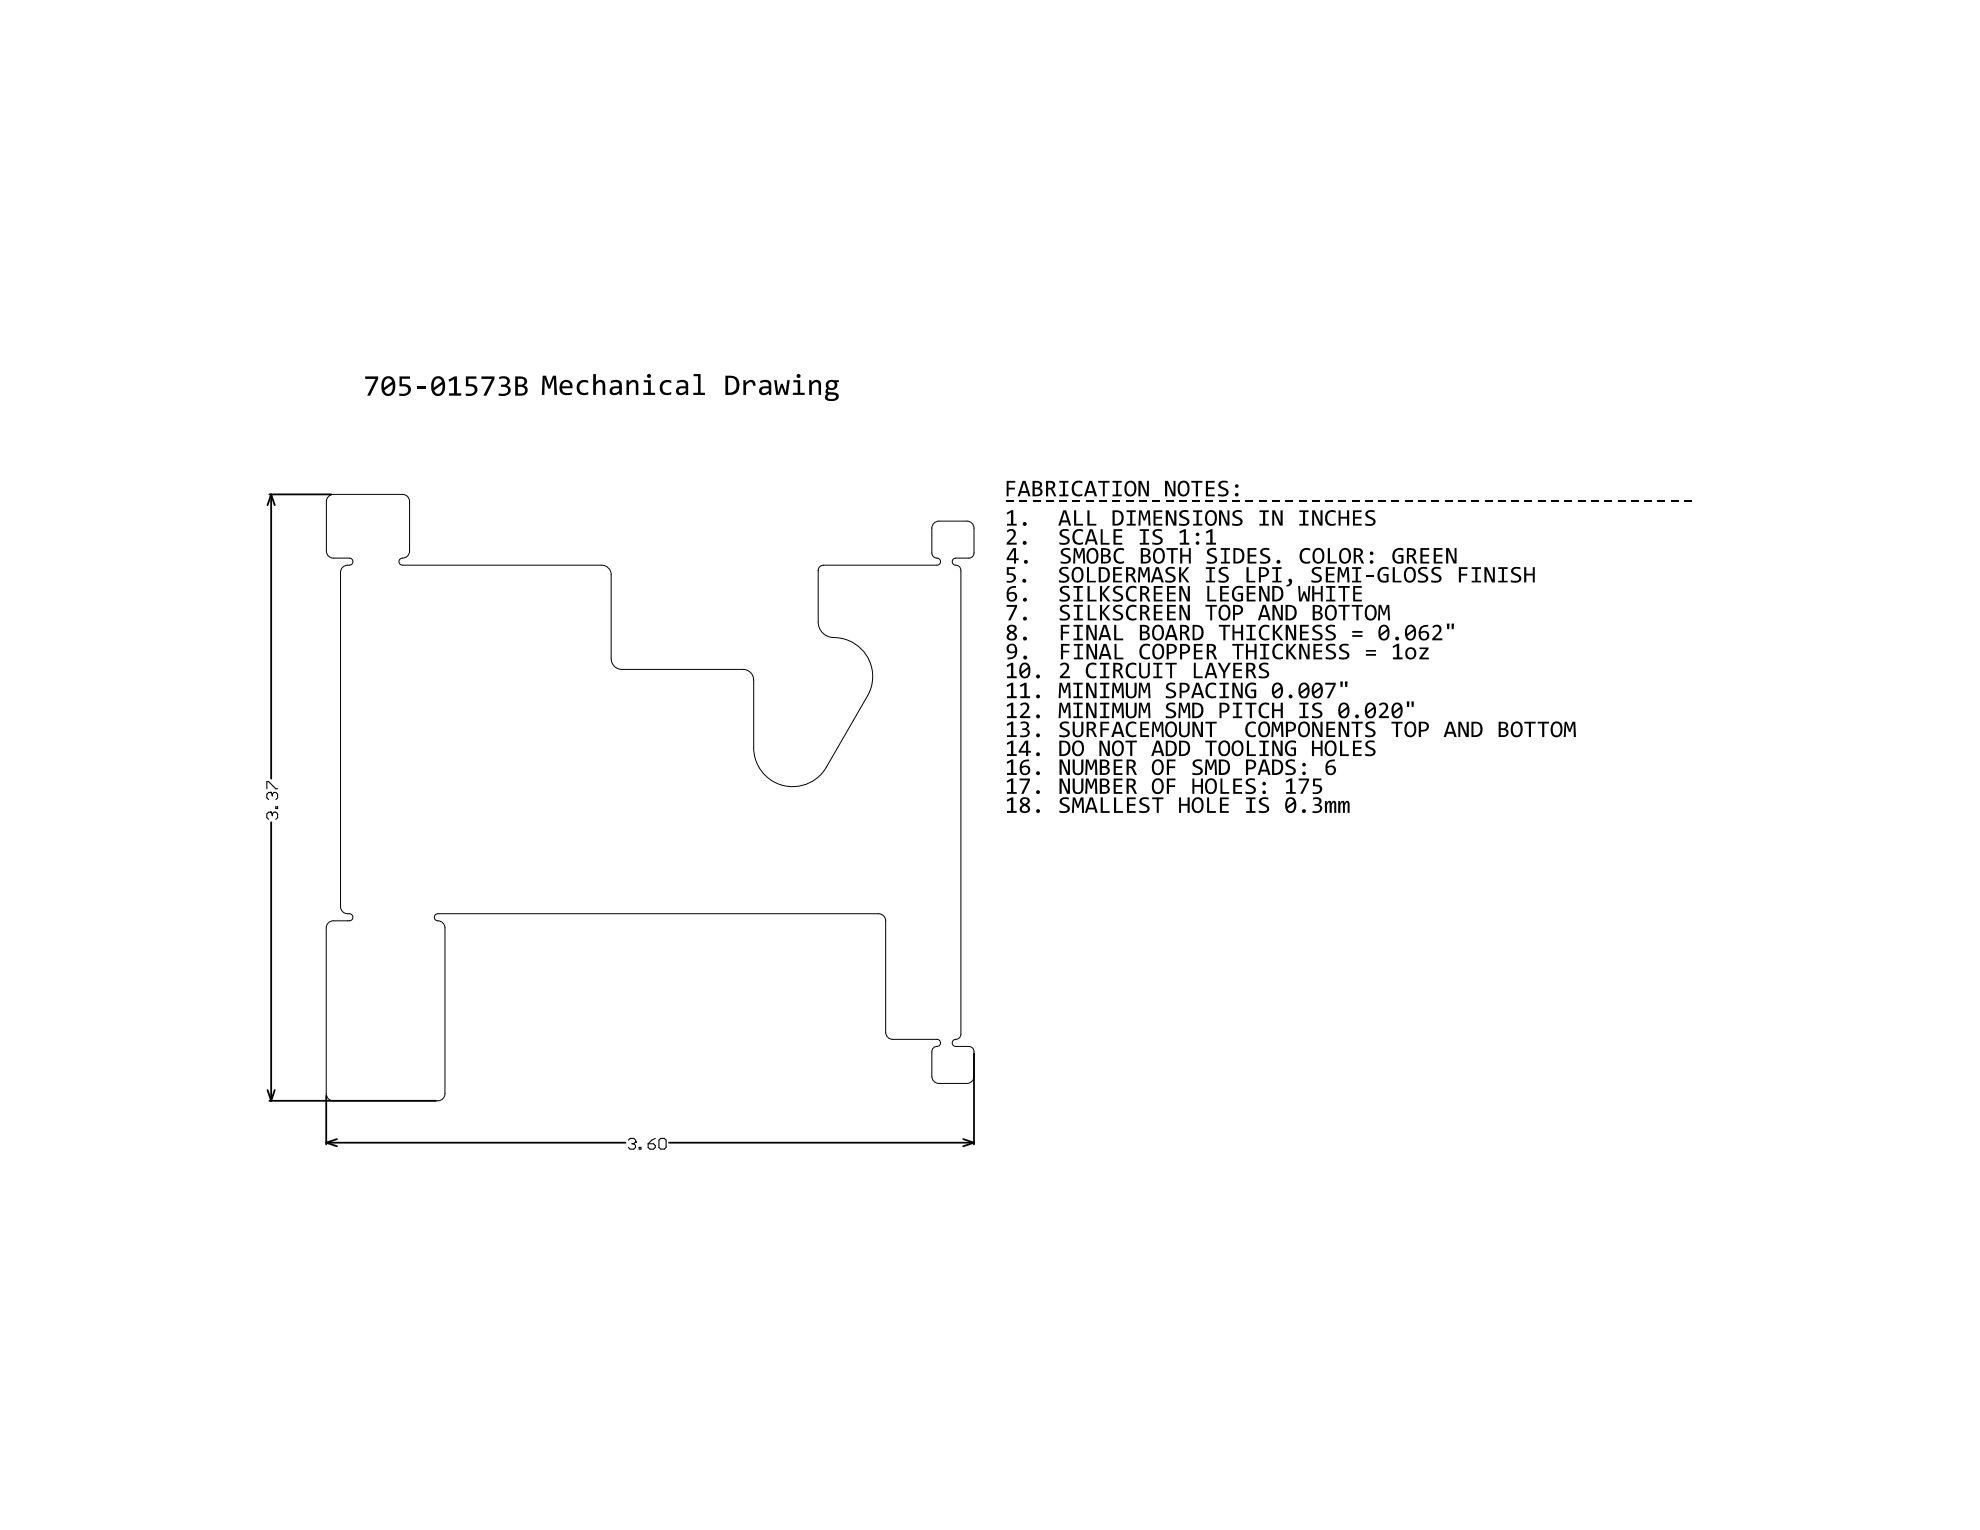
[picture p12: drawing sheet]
<svg xmlns="http://www.w3.org/2000/svg" width="279mm" height="216mm" viewBox="0 0 279 216" stroke-linecap="round" stroke-linejoin="round" font-family="sans-serif">
<g fill="none" stroke="#000" stroke-width=".25">
<path d="M38 69.8h8.8M38.3 69.8l.5 1.5M38.3 69.8l-.5 1.5M38.3 69.8v40.1M38.3 116v39.3M37.8 153.8l.5 1.5M38 155.3h23.5M38.8 153.8l-.5 1.5M46 154.6v6.9M137.4 148.7v12.8M46 161.2l1.6 .6M46 161.2h42.3"/>
<path d="M47.6 160.7l-1.6 .5M94.4 161.2h43M135.9 160.7l1.5 .5M137.4 161.2l-1.5 .6"/>
</g>
<g fill="none" stroke="#000" stroke-width=".15">
<path d="M37.7 111.3v-1h.2l1 1h.3M38.2 114.6h.1M38.2 111.8h.1M38.2 114.6h-.3l-.2 .3v.5l.2 .2M38.2 111.8h-.3l-.2 .3v.5l.2 .2M38.2 114.6l.2 .3M38.2 111.8l.2 .3M38.4 114.9l.3-.3h.2l.3 .3v.5l-.3 .2M38.4 112.1v.2M38.4 114.9v.2M38.4 112.1l.3-.3h.2l.3 .3v.5l-.3 .2M38.9 113.8h.3v.3h-.3z"/>
<path d="M88.7 160.9l.2-.3h.5l.3 .3v.2M89.2 161.4h.2M89.4 161.4l.3 .3v.2l-.3 .3h-.5l-.2-.3M89.7 161.1h.1M89.7 161.1l-.3 .3M90.2 161.9h.2v.3h-.2zM91.5 161.4h.7l.3 .3v.2l-.3 .3h-.5l-.2-.3zM92.5 160.6l-.5 .3-.5 .5M93 160.9l.2-.3h.5l.3 .3v1l-.3 .3h-.5l-.2-.3z"/>
</g>
<g fill="#000">
<path d="M51.5 53.1h1.9v.4l-1.2 2.3h-.4l1.2-2.3h-1.5zM56.4 53.1h1.5v.3h-1.2v.8l.7 .1a.83 .83 0 0 1 .6 .9 .83 .83 0 0 1-.9 .7h-.7l-.1-.4 .8 .1a.54 .54 0 0 0 .5-.7 .54 .54 0 0 0-.7-.4h-.5zM58.9 54.5h1.2v.4h-1.2zM63.3 53.6l.8-.5h.4v2.4h.6v.3h-1.7v-.3h.7v-2l-.7 .4zM65.7 53.1h1.5v.3h-1.1v.8h.6l.4 .2a.89 .89 0 0 1 .1 1.1 .89 .89 0 0 1-1 .4h-.5v-.4l.7 .1a.54 .54 0 0 0 .6-.6 .54 .54 0 0 0-.7-.5h-.6zM67.9 53.1h1.9v.4l-1.2 2.3h-.4l1.2-2.3h-1.5zM70.4 53.2l.9-.1 .5 .2a.71 .71 0 0 1-.3 1.1l.5 .3a.86 .86 0 0 1-.2 .9 .86 .86 0 0 1-.8 .3l-.6-.1v-.3l.6 .1a.51 .51 0 0 0 .7-.5 .51 .51 0 0 0-.7-.5h-.3v-.3h.4a.46 .46 0 0 0 .5-.6 .46 .46 0 0 0-.7-.3l-.5 .1zM76.6 53h.4l.5 1.4 .5-1.4h.5l.1 2.7h-.4v-2.3l-.6 1.4h-.2l-.5-1.4-.1 2.3h-.3zM81.7 53.9l.6-.3 .7 .1v.4l-.4-.2-.4 .1-.3 .2-.1 .3a.77 .77 0 0 0 .3 .9 .77 .77 0 0 0 .9-.1v.4h-.4a1.07 1.07 0 0 1-1.2-.5 1.07 1.07 0 0 1 .3-1.3zM83.7 52.8h.4v1.2l.2-.3a.67 .67 0 0 1 .8 0 .67 .67 0 0 1 .3 .7v1.3h-.4v-1.3a.44 .44 0 0 0-.3-.5 .44 .44 0 0 0-.5 .4l-.1 .1v1.3h-.4zM88.4 53.6h.3v.4l.4-.4a.7 .7 0 0 1 1 .8v1.3h-.4v-1.3a.45 .45 0 0 0-.3-.5 .45 .45 0 0 0-.6 .4v.1v1.3h-.4zM93.4 53.9l.6-.3 .7 .1v.4l-.3-.2-.5 .1-.3 .2-.1 .3a.77 .77 0 0 0 .3 .9 .77 .77 0 0 0 .9-.1v.4h-.3a1.07 1.07 0 0 1-1.2-.5 1.07 1.07 0 0 1 .2-1.3z"/>
<path d="M97.9 52.8h1v2.6h.6v.3h-1.7v-.3h.7v-2.3h-.6zM104.9 53.6h.3l.1 .4a.71 .71 0 0 1 .8-.4 .71 .71 0 0 1 .5 .8h-.4a.41 .41 0 0 0-.2-.5 .41 .41 0 0 0-.5 .3l-.2 .2v1.3h-.4zM109.2 53.6h.4l.2 1.8 .4-1.2h.3l.4 1.2 .2-1.8h.3l-.3 2.1h-.4l-.4-1.1-.3 1.1h-.5zM114.2 53.6h.3v.4l.4-.4a.7 .7 0 0 1 1 .8v1.3h-.4v-1.3a.45 .45 0 0 0-.4-.5 .45 .45 0 0 0-.5 .4v1.4h-.4zM142.1 74.9l.3-.2h.5l.4 .2v.7l-.9 1h1.1v.3h-1.5v-.3l.9-.8 .1-.4a.44 .44 0 0 0-.3-.5 .44 .44 0 0 0-.5 .2zM142 72.4l.7-.4h.3v1.9h.5v.3h-1.4v-.3h.6v-1.6l-.6 .3zM142 70.5h1v.3h-1zM142 67.9h1.3v.2h-1v.7h.9v.3h-.9v.9h-.3zM143.9 70.5h1v.3h-1zM145.8 70.5h1v.3h-1zM147.7 70.5h.9v.3h-.9zM149.7 74.8l.4-.1h.7v.3l-.3-.1a.45 .45 0 0 0-.4 0 .45 .45 0 0 0-.3 .4l.8 .5a.59 .59 0 0 1 .3 .7 .59 .59 0 0 1-.7 .4l-.7-.1v-.3l.7 .1a.35 .35 0 0 0 .4-.3 .35 .35 0 0 0-.4-.4l-.6-.4-.1-.4z"/>
<path d="M149.5 70.5h1v.3h-1zM149.9 77.5l.4-.2 .7 .1v.2h-.3a.41 .41 0 0 0-.5 0 .41 .41 0 0 0-.2 .5l1 .5a.61 .61 0 0 1 0 .7 .61 .61 0 0 1-.7 .2h-.6v-.3l.8 .1a.29 .29 0 0 0 .3-.5l-1-.6-.1-.4zM149.5 67.9h1.3v.2h-.5v1.7h.5v.2h-1.3v-.2h.5v-1.7h-.5zM151.6 72h.3v1.9h.9v.3h-1.2zM151.4 68.2a1.06 1.06 0 0 1 1.3-.3v.3l-.3-.1a.79 .79 0 0 0-.8 .3 .79 .79 0 0 0 0 .9 .71 .71 0 0 0 1.1 .4v.3h-.1a1.02 1.02 0 0 1-1.1-.2 1.02 1.02 0 0 1-.2-1.1zM151.6 75v-.1a1.11 1.11 0 0 1 1.2-.1v.2l-.4-.1-.5 .1-.2 .4-.1 .4a.74 .74 0 0 0 .4 .7 .74 .74 0 0 0 .8 0v.3l-.6 .1a.99 .99 0 0 1-.8-1.4zM151.4 70.5h1v.3h-1zM151.5 77.3h.4l.4 1.2 .4-1.2h.3l.1 2.2h-.2l-.1-1.9-.5 1.2h-.2l-.4-1.2v1.9h-.3zM153.4 72h.3v1.9h1v.3h-1.3zM153.3 70.5h1v.3h-1zM155.3 74.7h.3v1.9h1v.3h-1.3zM155.2 70.5h1v.3h-1z"/>
<path d="M155 67.9h1.6v.2h-.7v1.9h-.3v-1.9h-.6zM157 70.5h1v.3h-1zM157.4 77.6l.1-.1a1.03 1.03 0 0 1 1.1-.1v.3l-.4-.1a.81 .81 0 0 0-.7 1.2 .73 .73 0 0 0 1.1 .4v.2l-.6 .1a1.16 1.16 0 0 1-.6-1.9zM157 67.9h1.3v.2h-.5v1.7h.5v.2h-1.3v-.2h.5v-1.7h-.5zM157.1 74.7h1.3v.2h-1v.7h.9v.2h-.9v.8h1v.3h-1.3zM158.9 70.5h1v.3h-1zM159 72h1.3v.3h-.5v1.6h.5v.3h-1.3v-.3h.5v-1.6h-.5zM160.8 70.5h1v.3h-1zM160.6 67.9h.5l.7 1.7v-1.7h.3v2.1h-.4l-.7-1.8v1.8h-.4zM160.8 74.7h1.3v.2h-.5v1.7h.5v.3h-1.3v-.3h.5v-1.7h-.5zM160.7 72h.4l.4 1.1 .4-1.1h.3l.1 2.2h-.2l-.1-1.9-.4 1.2h-.2l-.4-1.2-.1 1.9h-.3zM162.8 74.9l.4-.2h.7v.3l-.3-.1a.44 .44 0 0 0-.6 .4l.1 .2 .7 .3a.59 .59 0 0 1 .2 .7 .59 .59 0 0 1-.6 .4l-.8-.1v-.3l.9 .1a.34 .34 0 0 0 .3-.4 .34 .34 0 0 0-.4-.3l-.4-.2-.3-.2-.1-.3z"/>
<path d="M162.7 70.5h1v.3h-1zM162.8 72h1.2v.3h-.9v.6h.9v.3h-.9v.7h.9v.3h-1.2zM164.6 70.5h.9v.3h-.9zM164.4 67.9h.4l.8 1.7v-1.7h.3v2.1h-.4l-.8-1.8v1.8h-.3zM164.5 72h.4l.8 1.8v-1.8h.3v2.2h-.4l-.8-1.8v1.8h-.3zM164.6 77.3h1.6v.3h-.6v1.9h-.3v-1.9h-.7zM166.5 72.2l.4-.2h.8v.3l-.3-.1a.48 .48 0 0 0-.7 .4l.2 .2 .8 .4 .2 .4a.71 .71 0 0 1-.8 .6l-.7-.1v-.3l.8 .1a.34 .34 0 0 0 .3-.3 .34 .34 0 0 0-.3-.3l-.5-.2-.3-.3v-.4zM166.4 75l.7-.3h.2v1.9h.5v.3h-1.3v-.3h.5v-1.6l-.5 .3zM166.4 70.5h1v.3h-1zM166.5 77.3h.3v1h1v-1h.2v2.2h-.2v-1h-1v1h-.3zM168.3 70.5h1v.3h-1zM168.4 72h1.3v.3h-.6v1.6h.6v.3h-1.3v-.3h.4v-1.6h-.4z"/>
<path d="M168.1 67.9h1.6v.2h-.7v1.9h-.3v-1.9h-.6zM170.2 75l.6-.3h.3v1.9h.5v.3h-1.4v-.3h.6v-1.6l-.5 .3zM170.2 70.5h1v.3h-1zM170.5 77.5l.5-.2 .6 .1v.2h-.1a.51 .51 0 0 0-.9 .4l1 .5 .1 .3a.64 .64 0 0 1-.7 .7h-.7v-.3l.8 .1a.33 .33 0 0 0 .4-.4 .33 .33 0 0 0-.4-.3l-.5-.2-.3-.3v-.3zM170.2 67.9h1.2v.2h-.9v.7h.9v.2h-.9v.8h.9v.2h-1.2zM172.1 68l.4-.2 .7 .1v.3l-.2-.1a.5 .5 0 0 0-.8 .3l.2 .3 .5 .2a.61 .61 0 0 1 .4 .8 .61 .61 0 0 1-.7 .4l-.7-.1v-.3l.7 .1a.35 .35 0 0 0 .5-.4 .35 .35 0 0 0-.5-.3l-.5-.2-.2-.3v-.4zM172 70.5h1v.3h-1zM172 72h.4l.8 1.8v-1.8h.3v2.2h-.4l-.8-1.8v1.8h-.3zM172.3 77.3h1.3v.3h-.5v1.7h.5v.2h-1.3v-.2h.5v-1.7h-.5zM174 72.2l.5-.2h.7v.3l-.3-.1a.43 .43 0 0 0-.5 0 .43 .43 0 0 0-.2 .5l1 .5 .1 .2v.4l-.4 .4h-.5l-.5-.1v-.3l.8 .1a.34 .34 0 0 0 .3-.3 .34 .34 0 0 0-.3-.3l-.5-.2-.3-.3v-.3zM173.9 70.5h1v.3h-1zM175.8 70.5h1v.3h-1z"/>
<path d="M176 77.3h1.3v.3h-.9v.7h.9v.2h-.9v.8h.9v.2h-1.3zM177.7 70.5h1v.3h-1zM177.9 77.6l.6-.3 .6 .1v.2h-.3a.49 .49 0 0 0-.7 .4l.2 .2 .8 .4a.67 .67 0 0 1 0 .8 .67 .67 0 0 1-.8 .1h-.5v-.3l.5 .1a.46 .46 0 0 0 .6-.4l-.1-.2-.7-.3a.43 .43 0 0 1-.3-.5zM177.7 72h1.3v.3h-.5v1.6h.5v.3h-1.3v-.3h.5v-1.6h-.5zM179.6 70.5h.9v.3h-.9zM179.5 72h.4l.8 1.8v-1.8h.3v2.2h-.4l-.8-1.8v1.8h-.3zM181.4 70.5h1v.3h-1zM183.3 70.5h1v.3h-1zM183.6 77.6l.3-.2 .4-.1 .6 .1v.3l-.5-.1a.81 .81 0 0 0-.7 1.2 .66 .66 0 0 0 1 .4h.2v.2l-.8 .1a1.19 1.19 0 0 1-.5-1.9zM183.4 72h1.3v.3h-.5v1.6h.5v.3h-1.3v-.3h.5v-1.6h-.5zM185.2 70.5h1v.3h-1zM185.2 72h.3l.8 1.8v-1.8h.3v2.2h-.4l-.8-1.8v1.8h-.2z"/>
<path d="M187.4 77.3h.3v2h.9v.2h-1.2zM187.1 70.5h1v.3h-1zM187.2 72.3a1.1 1.1 0 0 1 1.3-.2v.3l-.4-.2-.3 .1a.95 .95 0 0 0-.1 1.6l.8-.1v.3l-.7 .1a1.07 1.07 0 0 1-.8-1.6zM188.9 70.5h1v.3h-1zM188.9 72h.3v.9h.9v-.9h.3v2.2h-.3v-1h-.9v1h-.3zM190.8 70.5h1v.3h-1zM190.9 72h1.2v.3h-.9v.6h.9v.3h-.9v.7h.9v.3h-1.2zM192.8 72.2l.4-.2h.8v.3l-.3-.1a.48 .48 0 0 0-.7 .4l.2 .2 .6 .3 .3 .3-.1 .5-.3 .3h-.5l-.6-.1v-.3l.8 .1a.4 .4 0 0 0 .4-.3l-.1-.2-.8-.3-.2-.3v-.4zM192.7 70.5h1v.3h-1zM194.5 70.5h1.1v.3h-1.1zM196.4 70.5h1v.3h-1zM196.8 77.6l.1-.1a1.15 1.15 0 0 1 1.1-.1v.3l-.3-.1a.9 .9 0 0 0-.9 .6 .9 .9 0 0 0 .2 1l.4 .1h.3v-.7h-.4v-.3h.7v1.1l-.5 .1a1.09 1.09 0 0 1-.9-1.7z"/>
<path d="M198.3 70.5h1v.3h-1zM200.2 70.5h1v.3h-1zM200.4 77.3h1.3v.3h-1v.7h1v.2h-1v.8h1v.2h-1.3zM202.1 70.5h.9v.3h-.9zM202.3 77.3h1.3v.3h-1v.7h.9v.2h-.9v.8h1v.2h-1.3zM203.9 70.5h1v.3h-1zM204.1 77.3h.4l.8 1.8v-1.8h.2v2.2h-.4l-.7-1.8v1.8h-.3zM205.8 70.5h1v.3h-1zM207.7 70.5h1v.3h-1zM209.6 70.5h1v.3h-1zM211.4 70.5h1v.3h-1zM213.3 70.5h1v.3h-1z"/>
<path d="M215.2 70.5h1v.3h-1zM217.1 70.5h1v.3h-1zM218.9 70.5h1v.3h-1zM220.8 70.5h1v.3h-1zM222.7 70.5h1v.3h-1zM224.6 70.5h1v.3h-1zM226.4 70.5h1v.3h-1zM228.3 70.5h1v.3h-1zM230.2 70.5h1v.3h-1zM232.1 70.5h1v.3h-1zM234 70.5h.9v.3h-.9zM235.8 70.5h1v.3h-1z"/>
<path d="M237.7 70.5h1v.3h-1zM142 93.9l.7-.4h.3v1.9h.5v.3h-1.4v-.3h.6v-1.5l-.6 .2zM142 96.7l.7-.4h.3v1.9h.5v.3h-1.4v-.3h.6v-1.5l-.6 .3zM142.1 80h1.1v.3h-.8v.6h.5a.67 .67 0 0 1 .4 .9 .67 .67 0 0 1-.8 .4h-.4l-.1-.3h.7a.43 .43 0 0 0 .3-.5 .43 .43 0 0 0-.5-.3h-.4zM142 85.4h1.5v.2l-.9 1.9h-.3l.9-1.9h-1.2zM144 99.4l.3-.2a.71 .71 0 0 1 .9 .4 .71 .71 0 0 1-.3 .9l-.6 .6h1.1v.2h-1.5v-.2l.8-.8 .2-.4a.43 .43 0 0 0-.3-.5 .43 .43 0 0 0-.5 .2zM143.9 96.7l.7-.4h.3v1.9h.4v.3h-1.3v-.3h.5v-1.5l-.5 .3zM149.6 93.8l.5-.3h.3l.3 .2 .2 .4-.1 .3-.9 1h1.1v.3h-1.4v-.2l.8-.9 .1-.4a.44 .44 0 0 0-.3-.4 .44 .44 0 0 0-.5 .2zM149.6 80.2l.4-.2 .8 .1v.2h-.4a.48 .48 0 0 0-.6 .3l.1 .2 .8 .4 .2 .2v.3a.71 .71 0 0 1-.8 .5h-.7v-.3l.8 .1a.35 .35 0 0 0 .4-.4 .35 .35 0 0 0-.4-.3l-.5-.2-.2-.3v-.3zM149.7 82.9l.4-.2h.8v.3l-.4-.1a.44 .44 0 0 0-.6 .4l.2 .2 .7 .4 .2 .4-.2 .4-.3 .2-1-.1v-.3l.8 .1a.34 .34 0 0 0 .4-.3 .34 .34 0 0 0-.4-.4l-.4-.1-.3-.3-.1-.2zM149.7 85.5l.5-.2 .7 .1v.3l-.4-.1a.41 .41 0 0 0-.4 0 .41 .41 0 0 0-.2 .5l.8 .3 .3 .4a.6 .6 0 0 1-.2 .6 .6 .6 0 0 1-.6 .2l-.7-.1v-.3l.9 .1a.33 .33 0 0 0 .3-.4 .33 .33 0 0 0-.4-.3l-.5-.2-.2-.3v-.3zM149.7 88.2h1.2v.2h-.9v.7h.9v.3h-.9v1h-.3z"/>
<path d="M149.7 90.9h1.2v.2h-.9v.7h.9v.3h-.9v.9h-.3zM149.5 96.3h.3l.4 1.2 .4-1.2h.4l.1 2.2h-.3v-1.9l-.5 1.2h-.2l-.4-1.2v1.9h-.3zM151.5 96.3h1.3v.3h-.5v1.7h.5v.2h-1.3v-.2h.5v-1.7h-.5zM151.5 99.2h1.3v.2h-.5v1.7h.5v.2h-1.3v-.2h.5v-1.7h-.5zM151.5 82.7h1.3v.2h-.5v1.7h.5v.3h-1.3v-.3h.5v-1.7h-.5zM151.5 85.4h1.3v.2h-.5v1.7h.5v.2h-1.3v-.2h.5v-1.7h-.5zM151.5 88.2h1.3v.2h-.5v1.7h.5v.3h-1.3v-.3h.5v-1.7h-.5zM151.5 90.9h1.3v.2h-.5v1.7h.5v.2h-1.3v-.2h.5v-1.7h-.5zM153.4 80h.3v2h.9v.2h-1.2zM153.5 82.7h.3v1.9h.9v.3h-1.2zM153.5 85.4h.3v1.9h.9v.2h-1.2zM153.4 93.9l.6-.4 .7 .1v.3l-.4-.1-.5 .1-.2 .4-.1 .4a.7 .7 0 0 0 .4 .7h.8v.2l-.7 .1a1.14 1.14 0 0 1-.6-1.8z"/>
<path d="M153.3 96.3h.3l.9 1.8v-1.8h.2v2.2h-.4l-.7-1.8v1.8h-.3zM153.3 88.2h.4l.8 1.8v-1.8h.3v2.2h-.4l-.8-1.8v1.8h-.3zM153.3 90.9h.4l.8 1.7v-1.7h.3v2.1h-.4l-.8-1.8v1.8h-.3zM155.2 82.7h.3v1l.8-1h.4l-.9 1 .9 1.2h-.4l-.8-1.1v1.1h-.3zM155.2 85.4h.3v1l.8-1h.4l-.9 1 .9 1.1h-.4l-.8-1v1h-.3zM155.2 93.5h1.3v.3h-.5v1.7h.5v.2h-1.3v-.2h.5v-1.7h-.5zM155.2 96.3h1.3v.3h-.5v1.7h.5v.2h-1.3v-.2h.5v-1.7h-.5zM155.2 99.2h1.3v.2h-.5v1.7h.5v.2h-1.3v-.2h.5v-1.7h-.5zM157.2 88.2h.3v1.9h1v.3h-1.3zM157.3 90.9h.3v1.9h.9v.2h-1.2zM157.2 82.9l.5-.2h.7v.3l-.3-.1a.43 .43 0 0 0-.5 0 .43 .43 0 0 0-.2 .5l.2 .1 .5 .3a.59 .59 0 0 1 .4 .7 .59 .59 0 0 1-.7 .4l-.8-.1v-.3l.7 .1a.35 .35 0 0 0 .5-.3 .35 .35 0 0 0-.4-.4l-.5-.2-.2-.2-.1-.3zM157.2 85.6l.5-.3 .7 .1v.3l-.3-.1a.43 .43 0 0 0-.5 0 .43 .43 0 0 0-.2 .4l.8 .4 .3 .5a.64 .64 0 0 1-.8 .7l-.7-.1v-.3l.7 .1a.37 .37 0 0 0 .5-.3 .37 .37 0 0 0-.4-.4l-.7-.4-.1-.3z"/>
<path d="M157.1 80h1.2v.3h-.9v.6h.9v.3h-.9v.8h.9v.2h-1.2zM157 96.3h.3l.4 1.2 .4-1.2h.4l.1 2.2h-.3v-1.9l-.5 1.2h-.2l-.4-1.2v1.9h-.3zM159 93.9a1.06 1.06 0 0 1 1.3-.3v.3l-.3-.1a.79 .79 0 0 0-.8 .3 .79 .79 0 0 0 0 .8v.2a.75 .75 0 0 0 1.1 .3v.2l-.1 .1a1.01 1.01 0 0 1-1.1-.2 1.01 1.01 0 0 1-.2-1.2zM159.1 83a1.06 1.06 0 0 1 1.3-.2v.3l-.4-.2a.79 .79 0 0 0-.7 .4 .79 .79 0 0 0-.1 .8 .73 .73 0 0 0 1.2 .4v.3h-.1a1.05 1.05 0 0 1-1.2-.2 1.05 1.05 0 0 1-.2-1.2zM159.2 85.6a1.11 1.11 0 0 1 1.2-.2v.3l-.5-.1a.79 .79 0 0 0-.7 1.1l.2 .4 .2 .2h.3l.5-.1-.1 .3h-.8a1.2 1.2 0 0 1-.4-1.8zM158.9 96.3h.3v1.6a.46 .46 0 0 0 .5 .4 .46 .46 0 0 0 .4-.5v-1.5h.3v1.5l-.2 .5-.3 .2h-.5l-.4-.2-.1-.3zM161.1 91.1a1.06 1.06 0 0 1 1.2-.2v.3l-.6-.1-.4 .1-.2 .4v.4a.71 .71 0 0 0 .4 .7 .71 .71 0 0 0 .8 0l-.1 .3h-.5a1.13 1.13 0 0 1-.6-1.9zM160.7 93.5h.3l.1 1.6a.46 .46 0 0 0 .5 .4 .46 .46 0 0 0 .4-.5v-1.5h.2v1.5a.75 .75 0 0 1-.7 .7 .75 .75 0 0 1-.8-.7zM160.7 80h.3l.4 1.1 .4-1.1h.4l.1 2.2h-.3l-.1-1.9-.4 1.2h-.2l-.4-1.2v1.9h-.3zM160.7 96.3h.4l.4 1.2 .4-1.2h.3l.1 2.2h-.2l-.1-1.9-.4 1.2h-.2l-.4-1.2-.1 1.9h-.3zM162.7 93.5h1.3v.3h-.5v1.7h.5v.2h-1.3v-.2h.5v-1.7h-.5zM162.8 82.7h1.2v.2h-.9v.7h.9v.3h-.9v.7h.9v.3h-1.2z"/>
<path d="M162.8 85.4h1.2v.2h-.9v.7h.9v.3h-.9v.7h.9v.2h-1.2zM164.6 80.2l.4-.2 .8 .1v.2h-.3a.51 .51 0 0 0-.7 .3l.1 .2 .7 .3 .3 .4v.3l-.3 .3-.5 .1h-.7v-.3l.8 .1a.36 .36 0 0 0 .4-.4 .36 .36 0 0 0-.4-.4l-.5-.2a.51 .51 0 0 1-.1-.8zM164.7 96.5l.4-.2 .7 .1v.2h-.3a.42 .42 0 0 0-.5 0 .42 .42 0 0 0-.1 .4l.1 .2 .7 .3 .3 .3a.64 .64 0 0 1-.8 .7h-.7v-.3l.8 .1a.35 .35 0 0 0 .4-.3 .35 .35 0 0 0-.4-.4l-.5-.2-.2-.3-.1-.3zM164.7 99.3l.5-.2 .6 .1v.3l-.3-.1a.41 .41 0 0 0-.5 0 .41 .41 0 0 0-.1 .5l.8 .4 .3 .3a.64 .64 0 0 1-.8 .8l-.7-.1v-.3l.8 .1a.35 .35 0 0 0 .4-.3 .35 .35 0 0 0-.4-.4l-.5-.2-.2-.3-.1-.3zM164.7 82.7h1.2v.2h-.9v.7h.9v.3h-.9v.7h.9v.3h-1.2zM164.7 85.4h1.2v.2h-.9v.7h.9v.3h-.9v.7h.9v.2h-1.2zM164.5 93.5h1.6v.3h-.7v1.9h-.3v-1.9h-.6zM166.4 80h.3v1l.8-1h.3l-.8 1.1 .9 1.1h-.4l-.8-1.1v1.1h-.3zM166.4 82.7h.4l.8 1.8v-1.8h.3v2.2h-.4l-.8-1.8v1.8h-.3zM166.4 85.4h.4l.8 1.8v-1.8h.3v2.1h-.4l-.8-1.8v1.8h-.3zM168.5 93.5h.2v2h1v.2h-1.2zM168.5 90.9h1.2v.2h-.9v.7h.9v.2h-.9v.8h.9v.2h-1.2z"/>
<path d="M170.4 82.7h.2v1.9h1v.3h-1.2zM170.4 96.6v-.1a1.15 1.15 0 0 1 1.2-.1v.3l-.5-.1-.6 .2-.1 .8 .2 .5a.74 .74 0 0 0 .8 .1h.2v.2l-.7 .1a1.12 1.12 0 0 1-.7-1.7zM170.2 80h1.3v.3h-.5v1.7h.5v.2h-1.3v-.2h.5v-1.7h-.5zM170.1 85.4h1.6v.2h-.6v1.9h-.3v-1.9h-.7zM172.1 80.2l.4-.2 .8 .1v.2h-.3a.45 .45 0 0 0-.7 .4l.1 .1 .8 .4 .2 .2v.3a.71 .71 0 0 1-.8 .5h-.7v-.3l.8 .1a.35 .35 0 0 0 .4-.4 .35 .35 0 0 0-.4-.3l-.4-.2-.3-.3v-.3zM171.8 93.5h.4l.6 1.1 .6-1.1h.3l-.8 1.4v.8h-.3v-.8zM172.2 82.7h1.2v.2h-.9v.7h.9v.3h-.9v.7h.9v.3h-1.2zM172.1 96.3h1.3v.3h-.5v1.7h.5v.2h-1.3v-.2h.5v-1.7h-.5zM172 88.2h1.6v.2h-.7v2h-.3v-2h-.6zM174.1 82.9a1.1 1.1 0 0 1 1.3-.1v.3l-.5-.2a.89 .89 0 0 0-.7 .7 .89 .89 0 0 0 .4 1h.5v-.7h-.4v-.2h.7v1.1l-.6 .1a1.17 1.17 0 0 1-.7-2zM174 93.5h1.3v.3h-1v.6h.9v.3h-.9v.8h1v.2h-1.3zM174 99.2h1.3v.2h-.5v1.7h.5v.2h-1.3v-.2h.5v-1.7h-.5z"/>
<path d="M173.9 96.3h.4l.8 1.8v-1.8h.3v2.2h-.4l-.8-1.8v1.8h-.3zM173.9 88.2h.3v.9h.9v-.9h.3v2.2h-.3v-1h-.9v1h-.3zM173.9 90.9h1.6v.2h-.7v1.9h-.2v-1.9h-.7zM175.9 80h.3v2h.9v.2h-1.2zM175.9 96.6l.7-.3 .6 .1v.3l-.4-.1a.9 .9 0 0 0-.8 .6 .9 .9 0 0 0 .3 1l.3 .1 .4-.1v-.6h-.5v-.3h.8v1.1l-.5 .1h-.6l-.3-.2-.2-.6v-.6zM175.9 82.7h1.3v.2h-1v.7h.9v.3h-.9v.7h1v.3h-1.3zM175.9 88.2h1.3v.2h-.5v1.7h.5v.3h-1.3v-.3h.5v-1.7h-.5zM175.7 99.2h1.6v.2h-.6v1.9h-.3v-1.9h-.7zM175.8 90.9h.3v.9h.9v-.9h.3v2.1h-.3v-1h-.9v1h-.3zM177.7 93.8l.6-.3 .7 .1v.2h-.4a.45 .45 0 0 0-.6 .3l.1 .2 .7 .3a.61 .61 0 0 1 .2 .8 .61 .61 0 0 1-.7 .3h-.7v-.3l.8 .1a.36 .36 0 0 0 .4-.4 .36 .36 0 0 0-.4-.3l-.6-.4-.2-.3zM177.9 99.4l.6-.3 .6 .1v.3l-.5-.1-.5 .2-.2 .7a.76 .76 0 0 0 .4 .8h.3l.5-.1-.1 .3h-.6a1.14 1.14 0 0 1-.6-1.8zM177.9 88.5l.6-.4 .6 .1v.4l-.4-.2a.86 .86 0 0 0-.7 1.3 .75 .75 0 0 0 1.1 .3v.3l-.6 .1a1.15 1.15 0 0 1-.6-1.9z"/>
<path d="M177.8 90.9h1.3v.2h-.5v1.7h.5v.2h-1.3v-.2h.5v-1.7h-.5zM177.7 82.7h.4l.8 1.8v-1.8h.2v2.2h-.4l-.7-1.8v1.8h-.3zM179.6 88.2h.3v1l.8-1h.3l-.8 1 .9 1.2h-.4l-.8-1.1v1.1h-.3zM179.8 91.1h.1a1.09 1.09 0 0 1 1.1-.2v.3l-.6-.1-.3 .1-.2 .4v.4a.74 .74 0 0 0 .3 .7 .74 .74 0 0 0 .8 0v.3h-.6a1.13 1.13 0 0 1-.6-1.8zM179.5 80h1.3v.3h-.5v1.7h.5v.2h-1.3v-.2h.5v-1.7h-.5zM179.6 85.4h.4l.7 1.8v-1.8h.3v2.1h-.4l-.7-1.8v1.8h-.3zM181.9 81.7a.42 .42 0 0 1 .4 .3 .42 .42 0 0 1-.1 .5l-.2 .2-.4 .1h-.1l.1-.3a.34 .34 0 0 0 .3-.2 .34 .34 0 0 0-.1-.4zM181.5 90.9h.3v1l.8-1h.4l-.9 1 .9 1.1h-.4l-.8-1v1h-.3zM181.4 88.2h.4l.8 1.8v-1.8h.3v2.2h-.4l-.8-1.8v1.8h-.3zM183.4 99.2h1.3v.2h-.5v1.7h.5v.2h-1.3v-.2h.5v-1.7h-.5zM183.4 88.2h1.3v.2h-1v.7h.9v.3h-.9v.7h1v.3h-1.3zM183.2 82.7h.3l.1 1.9 .3-1.2h.2l.4 1.2 .1-1.9h.3l-.1 2.2h-.4l-.4-1.1-.3 1.1h-.4z"/>
<path d="M183.3 90.9h.4l.8 1.7v-1.7h.3v2.1h-.4l-.8-1.8v1.8h-.3zM185.2 80.2l.4-.2 .8 .1v.2h-.3a.45 .45 0 0 0-.7 .4l.2 .1 .8 .4 .1 .3v.3l-.1 .2-.3 .2h-1v-.3l.8 .1a.34 .34 0 0 0 .3-.4 .34 .34 0 0 0-.4-.3l-.5-.3a.51 .51 0 0 1-.1-.8zM185.3 99.3l.5-.2 .7 .1v.3l-.3-.1a.43 .43 0 0 0-.5 0 .43 .43 0 0 0-.2 .5l.9 .4 .2 .3a.63 .63 0 0 1-.8 .8l-.7-.1v-.3l.8 .1a.35 .35 0 0 0 .4-.4 .35 .35 0 0 0-.4-.3l-.7-.4v-.4zM185.3 88.4l.5-.3 .7 .1v.3l-.3-.1a.42 .42 0 0 0-.5 0 .42 .42 0 0 0-.2 .5l.8 .4 .3 .3a.62 .62 0 0 1-.8 .8l-.6-.1v-.3l.6 .1a.37 .37 0 0 0 .5-.3 .37 .37 0 0 0-.4-.4l-.5-.2-.2-.2v-.3zM185.3 90.9h1.3v.2h-1v.7h1v.2h-1v.8h1v.2h-1.3zM185.2 82.7h.3v.9h.9v-.9h.3v2.2h-.3v-1h-.9v1h-.3zM187.2 88.4l.3-.2 .5-.1 .4 .1v.3h-.2a.51 .51 0 0 0-.8 .3l1 .6 .1 .2v.5l-.4 .2h-1.1v-.3l.7 .1a.36 .36 0 0 0 .5-.3 .36 .36 0 0 0-.4-.4l-.5-.2-.2-.2v-.3zM187.2 91l.5-.2 .7 .1v.2h-.3a.45 .45 0 0 0-.7 .4l.2 .2 .8 .4 .1 .2v.3v.2l-.4 .2h-1v-.3l.8 .1a.34 .34 0 0 0 .3-.4 .34 .34 0 0 0-.4-.3l-.4-.2a.54 .54 0 0 1-.2-.9zM187.1 80h1.2v.3h-.9v.6h.9v.3h-.9v.8h.9v.2h-1.2zM187.1 82.7h1.3v.2h-.5v1.7h.5v.3h-1.3v-.3h.5v-1.7h-.5zM187 96.3h1.5v.3l-.9 1.9h-.4l1-1.9h-1.2zM189.1 91l.5-.2 .7 .1v.2h-.3a.43 .43 0 0 0-.5 0 .43 .43 0 0 0-.2 .4l.1 .2 .7 .3 .3 .3-.1 .5-.3 .2-.4 .1-.7-.1v-.3l.8 .1a.35 .35 0 0 0 .4-.4 .35 .35 0 0 0-.4-.3l-.4-.2a.54 .54 0 0 1-.2-.9z"/>
<path d="M188.8 80h.4l.3 1.1 .5-1.1h.3l.1 2.2h-.3v-1.9l-.4 1.2h-.3l-.4-1.2v1.9h-.3zM188.9 82.7h1.6v.2h-.7v2h-.3v-2h-.6zM188.9 85.4h1.6v.2h-.7v1.9h-.3v-1.9h-.6zM190.8 80h1.3v.3h-.5v1.7h.5v.2h-1.3v-.2h.5v-1.7h-.5zM190.9 82.7h1.3v.2h-1v.7h.9v.3h-.9v.7h1v.3h-1.3zM190.7 85.4h1.6v.2h-.6v1.9h-.3v-1.9h-.7zM192.8 81.1h1v.3h-1zM194.6 99.4l.5-.3 .4 .1 .3 .2 .1 .3-.1 .3-.8 1.1h1v.2h-1.4v-.2l.8-.9 .2-.3a.44 .44 0 0 0-.3-.5 .44 .44 0 0 0-.6 .2zM194.6 80.3h.1a1.24 1.24 0 0 1 1.2-.2v.3l-.4-.1a.87 .87 0 0 0-.8 .7 .87 .87 0 0 0 .6 1l.4-.1v-.7h-.5v-.2h.7v1.1l-.6 .1a1.13 1.13 0 0 1-.7-1.8zM194.5 85.4h.4l.4 1.1 .4-1.1h.3l.1 2.1h-.2l-.1-1.8-.4 1.1h-.2l-.4-1.1-.1 1.8h-.3zM196.5 80h.3v2h1v.2h-1.3zM196.5 91.2l.7-.4h.2v2h.5v.2h-1.3v-.2h.5v-1.6l-.5 .2z"/>
<path d="M200.3 80.2l.3-.2 .8 .1v.2h-.3a.51 .51 0 0 0-.7 .3l.2 .2 .8 .4 .2 .3-.1 .4-.4 .3h-1v-.3l.7 .1a.33 .33 0 0 0 .4-.3 .33 .33 0 0 0-.2-.4l-.6-.2-.3-.3v-.3zM200.3 91.4h1.3v.2l-.9 1.2h.9v.2h-1.3v-.2l.9-1.2h-.9zM202.1 88.4l.6-.3 .6 .2 .1 .3v.5l-.9 1h1v.3h-1.4v-.3l.8-.8 .2-.4a.44 .44 0 0 0-.3-.5 .44 .44 0 0 0-.5 .2zM202.2 80.2l.3-.2 .8 .1v.2h-.3a.51 .51 0 0 0-.7 .3l.2 .2 .6 .3 .3 .4v.4l-.4 .3h-1v-.3l.7 .1a.4 .4 0 0 0 .4-.4l-.1-.2-.7-.3-.3-.3v-.3zM205.9 80h1.2v.3h-.9v.7h.8v.2h-.8v1h-.3zM207.7 80h1.3v.3h-.5v1.7h.5v.2h-1.3v-.2h.5v-1.7h-.5zM209.5 80h.3l.9 1.8v-1.8h.2v2.2h-.4l-.7-1.8v1.8h-.3zM211.4 80h1.3v.3h-.5v1.7h.5v.2h-1.3v-.2h.5v-1.7h-.5zM213.4 80.2l.4-.2 .7 .1v.2h-.3a.51 .51 0 0 0-.7 .3l.2 .2 .8 .4 .2 .3-.1 .3-.2 .3-.5 .1h-.7v-.3l.8 .1a.36 .36 0 0 0 .4-.4 .36 .36 0 0 0-.5-.4l-.4-.2a.52 .52 0 0 1-.1-.8zM215.1 80h.3v.9h.9v-.9h.3v2.2h-.3v-1h-.9v1h-.3zM142 99.5l.7-.3h.3v1.9h.5v.2h-1.4v-.2h.6v-1.6l-.6 .3zM142 102.2l.7-.4h.3v1.9h.5v.3h-1.4v-.3h.6v-1.5l-.6 .2z"/>
<path d="M142 104.9l.7-.4h.3v1.9h.5v.3h-1.4v-.3h.6v-1.6l-.6 .3zM142 107.5l.7-.3h.3v1.9h.5v.3h-1.4v-.3h.6v-1.6l-.6 .3zM142 110.2l.7-.4h.3v2h.5v.2h-1.4v-.2h.6v-1.6l-.6 .2zM142 112.9l.7-.4h.3v1.9h.5v.3h-1.4v-.3h.6v-1.5l-.6 .2zM144 101.9l.8-.1 .2 .1 .2 .3a.53 .53 0 0 1-.3 .7l.3 .1 .1 .3-.1 .5-.4 .2h-.8v-.3l.5 .1 .4-.2a.37 .37 0 0 0 .1-.4 .37 .37 0 0 0-.4-.2h-.4v-.2h.4a.37 .37 0 0 0 .3-.5 .37 .37 0 0 0-.5-.2l-.4 .1zM143.9 109.9h1.4v.2l-.9 1.9h-.3l.9-1.9h-1.1zM149.6 102l.5-.2 .7 .1v.2h-.3a.43 .43 0 0 0-.4 0 .43 .43 0 0 0-.2 .4l1 .6 .1 .3-.1 .2-.2 .3-.4 .1h-.8v-.3l.8 .1a.34 .34 0 0 0 .3-.4 .34 .34 0 0 0-.3-.3l-.5-.2-.2-.3-.1-.2zM149.6 112.8l.5-.3 .7 .1v.2h-.3a.44 .44 0 0 0-.7 .3l.2 .3 .8 .3 .2 .4-.2 .5-.3 .1h-1v-.3l.8 .1a.34 .34 0 0 0 .3-.4 .34 .34 0 0 0-.3-.3l-.6-.3-.2-.4zM149.5 107.2h.4l.8 1.8v-1.8h.3v2.2h-.4l-.8-1.8v1.8h-.3zM149.5 109.9h.4l.8 1.7v-1.7h.3v2.1h-.4l-.8-1.8v1.8h-.3zM149.5 99.2h.3l.4 1.1 .4-1.1h.4l.1 2.1h-.3v-1.8l-.5 1.1h-.2l-.4-1.1v1.8h-.3zM151.4 101.8h.3v1.5a.46 .46 0 0 0 .4 .5 .46 .46 0 0 0 .5-.5v-1.5h.3v1.6l-.2 .4-.6 .3-.4-.1-.2-.2-.1-.4z"/>
<path d="M151.4 107.2h.3v1.5a.46 .46 0 0 0 .5 .4 .46 .46 0 0 0 .4-.5v-1.4h.3v1.7l-.2 .3-.3 .2h-.5a.63 .63 0 0 1-.5-.8zM151.4 109.9h.3v1.4a.46 .46 0 0 0 .4 .5 .46 .46 0 0 0 .5-.5v-1.4h.3v1.5l-.2 .4-.3 .2-.3 .1-.3-.1-.3-.2-.1-.4zM151.4 112.5h.3l.4 1.1 .4-1.1h.4l.1 2.2h-.3l-.1-1.9-.4 1.2h-.2l-.4-1.2-.1 1.9h-.2zM153.3 99.2h.3l.9 1.8v-1.8h.2v2.1h-.4l-.7-1.8v1.8h-.3zM153.2 107.2h.4l.4 1.1 .4-1.1h.4l.1 2.2h-.3l-.1-1.9-.4 1.1h-.2l-.4-1.1-.1 1.9h-.3zM153.2 109.9h.4l.4 1.1 .4-1.1h.4l.1 2.1h-.3l-.1-1.9-.4 1.2h-.2l-.4-1.2-.1 1.9h-.3zM155.3 112.5h.3v2h1v.2h-1.3zM155.3 101.8h1.2v.3h-.9v.7h.9v.2h-.9v1h-.3zM155.1 104.5h.4l.8 1.8v-1.8h.3v2.2h-.4l-.8-1.8v1.8h-.3zM157.2 112.5h.3v2h1v.2h-1.3zM157.1 107.2h1.3v.2h-.9v.7h.8v.3h-.8v.7h.9v.3h-1.3zM157.1 109.9h1.3v.2h-.9v.7h.8v.2h-.8v.8h.9v.2h-1.3z"/>
<path d="M157 99.2h.3l.4 1.1 .4-1.1h.4l.1 2.1h-.3v-1.8l-.5 1.1h-.2l-.4-1.1v1.8h-.3zM159.1 102.1a1.1 1.1 0 0 1 1.2-.2v.3l-.4-.1a.83 .83 0 0 0-.7 1.3l.1 .2 .3 .1 .4 .1 .3-.2v.3l-.1 .1a1.01 1.01 0 0 1-1.1-.2 1.01 1.01 0 0 1-.2-1.2zM159 112.5h1.3v.3h-1v.6h.9v.3h-.9v.8h1v.2h-1.3zM158.9 99.2h.3v1.6l.1 .2a.48 .48 0 0 0 .5 .1 .48 .48 0 0 0 .3-.5v-1.4h.3v1.4l-.2 .6-.3 .1-.5 .1-.4-.3-.1-.3zM158.8 104.5h1.6v.3h-.6v1.9h-.3v-1.9h-.7zM160.9 112.7l.5-.2 .7 .1v.2h-.3a.43 .43 0 0 0-.5-.1 .43 .43 0 0 0-.2 .5l.2 .2 .4 .1a.62 .62 0 0 1 .5 .8 .62 .62 0 0 1-.8 .4h-.7v-.3l.8 .1a.35 .35 0 0 0 .4-.4 .35 .35 0 0 0-.4-.3l-.4-.2a.53 .53 0 0 1-.2-.9zM160.9 101.8h1.2v.3h-.9v.7h.9v.2h-.9v.7h.9v.3h-1.2zM160.7 99.2h.4l.4 1.1 .4-1.1h.3l.1 2.1h-.2l-.1-1.8-.4 1.1h-.2l-.4-1.1-.1 1.8h-.3zM162.6 112.5h1.6v.3h-.7v1.9h-.3v-1.9h-.6zM162.6 101.8h.4l.4 1.1 .4-1.1h.3l.1 2.2h-.3v-1.9l-.4 1.2h-.2l-.4-1.2-.1 1.9h-.3zM164.7 107.2h1.2v.2h-.9v.7h.8v.3h-.8v1h-.3zM164.7 109.9h1.2v.2h-.9v.7h.8v.3h-.8v.9h-.3z"/>
<path d="M166.4 101.8h.3v1.5a.47 .47 0 0 0 .5 .5 .47 .47 0 0 0 .4-.5v-1.5h.3v1.7a.75 .75 0 0 1-.8 .6 .75 .75 0 0 1-.7-.7zM166.4 112.5h.3v.9h.9v-.9h.3v2.2h-.3v-1h-.9v1h-.3zM166.4 99.2h.3l.4 1.1 .4-1.1h.4l.1 2.1h-.3l-.1-1.8-.4 1.1h-.2l-.4-1.1v1.8h-.3zM168.5 107.3l.4-.2 .7 .1v.3l-.3-.1a.41 .41 0 0 0-.5 0 .41 .41 0 0 0-.2 .5l1 .5a.67 .67 0 0 1-.1 .8 .67 .67 0 0 1-.7 .2l-.5-.1v-.3l.7 .1a.32 .32 0 0 0 .4-.2 .32 .32 0 0 0-.2-.4l-.7-.3-.2-.2v-.4zM168.3 101.8h.4l.8 1.8v-1.8h.3v2.2h-.4l-.8-1.8v1.8h-.3zM168.3 109.9h.2v.9h1v-.9h.3v2.1h-.3v-1h-1v1h-.2zM170.3 112.5h.3v2h1v.2h-1.3zM170.1 101.8h1.6v.3h-.7v1.9h-.3v-1.9h-.6zM170.1 104.5h1.6v.3h-.7v1.9h-.3v-1.9h-.6zM170.1 107.2h.4l.4 1.1 .4-1.1h.3l.1 2.2h-.2l-.1-1.9-.5 1.1h-.2l-.4-1.1v1.9h-.3zM172.2 109.9h.3v1.9h1v.2h-1.3zM172.1 112.5h1.3v.3h-1v.6h1v.3h-1v.8h1v.2h-1.3z"/>
<path d="M174 109.9h1.3v.2h-1v.7h.9v.2h-.9v.8h1v.2h-1.3zM175.9 104.5h.4v1.9h.9v.3h-1.3zM175.9 110l.4-.2 .8 .1v.2h-.3a.45 .45 0 0 0-.7 .4l1 .6 .1 .4-.1 .3-.3 .2h-1.1v-.3l.9 .1a.34 .34 0 0 0 .3-.4 .34 .34 0 0 0-.4-.3l-.5-.2a.51 .51 0 0 1-.1-.9zM175.9 102.2l.6-.4 .7 .1v.3l-.6-.1-.3 .1-.2 .4-.1 .4a.73 .73 0 0 0 .4 .7 .73 .73 0 0 0 .8-.1v.4h-.6a1.16 1.16 0 0 1-.7-1.8zM175.8 112.5h1.4v.3h-.5v1.7h.5v.2h-1.4v-.2h.6v-1.7h-.6zM177.8 112.7l.5-.2 .7 .1v.2h-.3a.43 .43 0 0 0-.5-.1 .43 .43 0 0 0-.2 .5l.8 .4a.61 .61 0 0 1 .2 .8 .61 .61 0 0 1-.7 .3h-.7v-.3l.8 .1a.34 .34 0 0 0 .4-.4 .34 .34 0 0 0-.4-.3l-.4-.2-.3-.3v-.4zM177.7 104.5h1.3v.3h-.5v1.6h.5v.3h-1.3v-.3h.5v-1.6h-.5zM179.5 104.5h.4l.8 1.8v-1.8h.3v2.2h-.4l-.8-1.8v1.8h-.3zM179.5 99.2h.3v.9h.9v-.9h.3v2.1h-.3v-1h-.9v1h-.3zM179.5 101.8h.4l.3 1.1 .4-1.1h.4l.1 2.2h-.3v-1.9l-.5 1.2h-.2l-.4-1.2v1.9h-.3zM181.5 107.4l.4-.2h.8v.3l-.3-.1a.42 .42 0 0 0-.5 0 .42 .42 0 0 0-.1 .5l.7 .4a.59 .59 0 0 1 .3 .7 .59 .59 0 0 1-.7 .4l-.7-.1v-.3l.7 .1a.36 .36 0 0 0 .4-.3 .36 .36 0 0 0-.4-.4l-.5-.2-.1-.2-.1-.3zM181.4 110.2l.7-.4h.3v2h.5v.2h-1.4v-.2h.5v-1.6l-.5 .2z"/>
<path d="M181.6 104.8a1.12 1.12 0 0 1 1.3-.2v.3l-.5-.2-.5 .2-.2 .3-.1 .5a.69 .69 0 0 0 1 .7v-.7h-.5v-.2h.8v1.1l-.6 .1a1.13 1.13 0 0 1-1-.7 1.13 1.13 0 0 1 .3-1.2zM183.3 109.9h1.4v.2l-.9 1.9h-.3l.9-1.9h-1.1zM185.3 112.6l.8-.1 .4 .4a.6 .6 0 0 1-.4 .7l.4 .1 .1 .2v.4l-.2 .2-.6 .2h-.6v-.2h.7a.4 .4 0 0 0 .4-.5 .4 .4 0 0 0-.6-.3h-.2v-.2h.3a.39 .39 0 0 0 .3-.6 .39 .39 0 0 0-.6-.1h-.2zM185.3 109.9h1.2v.2h-.9v.6l.7 .2a.72 .72 0 0 1 .1 .9 .72 .72 0 0 1-.8 .2h-.4v-.2h.6a.43 .43 0 0 0 .4-.5 .43 .43 0 0 0-.5-.3h-.4zM185.2 101.8h.3l.8 1.8v-1.8h.3v2.2h-.4l-.8-1.8v1.8h-.2zM185.1 104.5h.3v.9h1v-.9h.2v2.2h-.2v-1h-1v1h-.3zM187 113h.2v.3a.32 .32 0 0 1 .4-.3 .32 .32 0 0 1 .3 .4 .35 .35 0 0 1 .4-.4 .35 .35 0 0 1 .3 .5v1.2h-.3v-1.2a.17 .17 0 0 0-.1-.3 .18 .18 0 0 0-.2 .3l-.1 1.2h-.3v-1.2a.16 .16 0 0 0-.1-.3 .16 .16 0 0 0-.2 .2v1.3h-.3zM187.2 101.8h1.2v.3h-1v.7h1v.2h-1v.7h1v.3h-1.2zM189.1 104.5h.3v1.9h.9v.3h-1.2zM188.8 113h.3v.3a.32 .32 0 0 1 .4-.3 .32 .32 0 0 1 .3 .4 .35 .35 0 0 1 .4-.4 .35 .35 0 0 1 .2 .5v1.2h-.2v-1.2a.17 .17 0 0 0-.1-.3 .18 .18 0 0 0-.2 .3l-.1 .1v1.1h-.3v-1.2a.16 .16 0 0 0-.1-.3 .16 .16 0 0 0-.2 .2l-.1 1.3h-.3zM188.9 101.8h.4l.8 1.8v-1.8h.3v2.2h-.4l-.8-1.8v1.8h-.3zM190.9 104.5h1.2v.3h-.9v.6h.9v.3h-.9v.7h.9v.3h-1.2z"/>
<path d="M190.7 101.8h1.6v.3h-.6v1.9h-.3v-1.9h-.7zM192.8 102l.4-.2 .8 .1v.2h-.3a.48 .48 0 0 0-.7 .3l.2 .3 .7 .3a.59 .59 0 0 1 .1 .7 .59 .59 0 0 1-.6 .3h-.8v-.3l.8 .1a.4 .4 0 0 0 .4-.4l-.1-.2-.8-.3-.2-.3v-.3zM192.8 104.7l.5-.2h.7v.3l-.4-.1a.42 .42 0 0 0-.4 0 .42 .42 0 0 0-.2 .4l.2 .3 .7 .3 .2 .2v.4l-.3 .3-.4 .1-.8-.1v-.2h.8a.35 .35 0 0 0 .4-.3 .35 .35 0 0 0-.4-.3l-.4-.2-.3-.3v-.4zM196.3 101.8h1.6v.3h-.6v1.9h-.3v-1.9h-.7zM205.8 101.8h.4l.8 1.8v-1.8h.3v2.2h-.4l-.8-1.8v1.8h-.3zM215.1 101.8h1.6v.3h-.7v1.9h-.3v-1.9h-.6zM217 101.8h1.6v.3h-.7v1.9h-.3v-1.9h-.6zM220.8 101.8h.3l.4 1.1 .4-1.1h.4l.1 2.2h-.3l-.1-1.9-.4 1.2h-.2l-.4-1.2-.1 1.9h-.2z"/>
<path d="M54.4 53.6l-.2 .3v.8l1.1-.9a.52 .52 0 0 0-.4-.4 .52 .52 0 0 0-.5 .2zM54.3 55.1l.1 .3 .3 .2a.66 .66 0 0 0 .7-.8v-.6zM54.1 53.4a.98 .98 0 0 1 1.1-.2 .98 .98 0 0 1 .6 1v.4a1.05 1.05 0 0 1-1.4 1.2 1.83 1.83 0 0 1-.3-2.4z"/>
<path d="M61.5 53.5l-.2 .4-.1 .8 1.1-.8a.52 .52 0 0 0-.3-.5 .52 .52 0 0 0-.5 .1zM61.3 55.1l.1 .2a.58 .58 0 0 0 .7 .2 .58 .58 0 0 0 .3-.6v-.7zM61.1 53.4a.98 .98 0 0 1 1.2-.2 .98 .98 0 0 1 .5 1v.3a1.05 1.05 0 0 1-.3 1.1 1.05 1.05 0 0 1-1.2 .2l-.2-.3-.3-.7 .1-.8z"/>
<path d="M73.1 53.4v.9h.4a.42 .42 0 0 0 .5-.3 .42 .42 0 0 0-.2-.5zM73.1 54.6v.9h.4a.48 .48 0 0 0 .6-.4 .48 .48 0 0 0-.6-.5zM72.7 53.1h.8a.69 .69 0 0 1 .8 .4 .69 .69 0 0 1-.2 .8l-.2 .1 .4 .2 .1 .3a.83 .83 0 0 1-1 .9h-.7z"/>
<path d="M79.5 54.1l-.2 .4h1.1v-.1a.53 .53 0 0 0-.3-.5 .53 .53 0 0 0-.6 .2zM79.1 54l.1-.1a.93 .93 0 0 1 1.1-.2 .93 .93 0 0 1 .5 1.1h-1.5a.75 .75 0 0 0 1.1 .6h.3v.3l-.5 .1a1.05 1.05 0 0 1-1.1-.4 1.05 1.05 0 0 1-.1-1.2z"/>
<path d="M86.5 54.9a.37 .37 0 0 0 0 .5 .37 .37 0 0 0 .6-.1l.3-.2v-.3h-.6zM86.2 53.7l.6-.1h.5l.3 .2 .1 .3v1.6h-.3v-.2l-.6 .3a.65 .65 0 0 1-.8-.7 .65 .65 0 0 1 .9-.6h.5v-.2a.47 .47 0 0 0-.7-.4l-.5 .2z"/>
<path d="M91.3 53a.3 .3 0 0 1 .6 0 .3 .3 0 0 1-.6 0zM90.8 53.6h1v1.8h.6v.3h-1.6v-.3h.7v-1.4h-.7z"/>
<path d="M95.8 55a.39 .39 0 0 0 .2 .5 .39 .39 0 0 0 .5-.2l.3-.2v-.3h-.7zM95.6 53.7l.5-.1h.6l.3 .3 .1 .3v1.5h-.3v-.2l-.4 .2-.4 .1a.63 .63 0 0 1-.6-.8 .63 .63 0 0 1 .7-.5h.7v-.2a.56 .56 0 0 0-.9-.3l-.3 .1z"/>
<path d="M102.7 53.3v2.1h.3a1.14 1.14 0 0 0 .7-1.9l-.2-.1zM102.4 53h.7a1.24 1.24 0 0 1 1.2 1.7l-.2 .5-.3 .4-.4 .1h-1z"/>
<path d="M107.5 55a.39 .39 0 0 0 .2 .5 .39 .39 0 0 0 .5-.2l.3-.2v-.3h-.8zM107.3 53.7l.8-.1 .4 .1 .3 .3v1.7h-.3v-.2l-.5 .2a.66 .66 0 0 1-.9-.5 .66 .66 0 0 1 .8-.7h.6v-.2a.59 .59 0 0 0-.9-.3l-.3 .1z"/>
<path d="M112.4 53.1a.3 .3 0 0 1 .6 0 .3 .3 0 0 1-.6 0zM112 53.6h.9v1.8h.7v.3h-1.7v-.3h.7v-1.4h-.6z"/>
<path d="M116.9 54.3a.45 .45 0 0 0 .9 0 .45 .45 0 0 0-.9 0zM116.7 53.9l.6-.3h1.1v.3h-.4l.2 .4-.2 .4-.4 .3h-.5a.18 .18 0 0 0-.3 .1 .18 .18 0 0 0 .2 .2l.7 .1a.6 .6 0 0 1 .7 .6 .6 .6 0 0 1-.7 .6h-.8l-.5-.3v-.4l.3-.3-.2-.2v-.4l.2-.2-.2-.4zM116.9 55.8a.32 .32 0 0 0-.1 .4 .32 .32 0 0 0 .5 .1h.3a.31 .31 0 0 0 .4-.3 .31 .31 0 0 0-.4-.3z"/>
<path d="M143.1 77.6l-.8 1.2h.8zM143 77.3h.4v1.5h.3v.2h-.3v.5h-.3v-.5h-1.1v-.2z"/>
<path d="M144.5 68.1l-.4 1.2h.8zM144.3 67.9h.4l.7 2.1h-.3l-.1-.4h-.9l-.2 .4h-.3z"/>
<path d="M146 68.1v.7h.4a.33 .33 0 0 0 .3-.4 .33 .33 0 0 0-.3-.3zM146 69v.8h.4a.39 .39 0 0 0 .4-.4 .39 .39 0 0 0-.4-.4zM145.7 67.9h.7a.53 .53 0 0 1 .6 .3 .53 .53 0 0 1-.3 .7l.3 .2 .1 .4a.76 .76 0 0 1-.8 .5h-.6z"/>
<path d="M147.9 68.1v.7h.3a.36 .36 0 0 0 .4-.4 .36 .36 0 0 0-.4-.3zM147.6 67.9h.7l.5 .1 .1 .3v.4l-.5 .3 .2 .2 .5 .8h-.4l-.4-.8-.1-.1h-.3v.9h-.3z"/>
<path d="M150.2 72.3l-.3 1.1h.7zM150 72h.4l.8 2.2h-.3l-.2-.5h-.9l-.2 .5h-.3z"/>
<path d="M153.9 68.1l-.4 1.2h.8zM153.7 67.9h.4l.7 2.1h-.3l-.2-.4h-.9l-.1 .4h-.3z"/>
<path d="M154 75l-.4 1.1h.8zM153.8 74.7h.4l.7 2.2h-.3l-.2-.5h-.9l-.1 .5h-.3z"/>
<path d="M153.8 77.7l-.2 .5 .1 .7a.53 .53 0 0 0 .6 .4 .53 .53 0 0 0 .4-.7v-.5l-.1-.3-.4-.2zM153.5 77.6l.1-.1a.82 .82 0 0 1 1-.1 .82 .82 0 0 1 .4 .9v.2a.86 .86 0 0 1-.9 1 .86 .86 0 0 1-.8-1.1z"/>
<path d="M155.6 77.6v.7h.4a.35 .35 0 0 0 .4-.3 .35 .35 0 0 0-.4-.4zM155.6 78.5v.8h.4a.38 .38 0 0 0 .5-.4 .38 .38 0 0 0-.5-.4zM155.4 77.3h.6a.55 .55 0 0 1 .7 .4 .55 .55 0 0 1-.4 .7 .6 .6 0 0 1 .4 .7 .6 .6 0 0 1-.7 .4h-.6z"/>
<path d="M157.3 72.3v1.6h.3a.85 .85 0 0 0 .7-.8 .85 .85 0 0 0-.6-.8zM157 72h.7a1.1 1.1 0 0 1 .7 1.7l-.5 .4-.9 .1z"/>
<path d="M159.2 68.3l-.2 .4v.7l.3 .4h.4l.2-.2 .2-.5-.1-.7-.3-.3a.45 .45 0 0 0-.5 .2zM158.9 68.1l.1-.1a.86 .86 0 0 1 1 0 .86 .86 0 0 1 .4 .9l-.1 .4a.84 .84 0 0 1-.9 .8 .84 .84 0 0 1-.7-1.1v-.6z"/>
<path d="M161.3 77.6v.7h.4a.34 .34 0 0 0 .3-.4 .34 .34 0 0 0-.4-.3zM161.3 78.5v.8h.3a.38 .38 0 0 0 .5-.4 .38 .38 0 0 0-.5-.4zM161 77.3h.6a.55 .55 0 0 1 .7 .4 .55 .55 0 0 1-.3 .7l.3 .2 .1 .4a.73 .73 0 0 1-.9 .5h-.5z"/>
<path d="M163.3 77.6l-.3 .5 .1 .9a.54 .54 0 0 0 .7 .2 .54 .54 0 0 0 .3-.6l-.1-.6-.1-.3-.3-.1zM163 77.5a.85 .85 0 0 1 1 0 .85 .85 0 0 1 .4 .9v.3a.85 .85 0 0 1-1 .8 .85 .85 0 0 1-.7-1.1l.1-.5z"/>
<path d="M166.6 68.3l-.1 .4v.7l.1 .2 .3 .2a.7 .7 0 0 0 .7-.9l-.2-.6-.2-.2a.51 .51 0 0 0-.6 .2zM166.4 68.1l.4-.2a.94 .94 0 0 1 1.1 1.2l-.1 .5-.3 .2a.85 .85 0 0 1-1 .1 .85 .85 0 0 1-.3-1v-.5z"/>
<path d="M168.7 75.4a.26 .26 0 0 1 .5 0 .26 .26 0 0 1-.5 0zM168.7 76.6a.26 .26 0 0 1 .5 0 .26 .26 0 0 1-.5 0z"/>
<path d="M170.6 72.3l-.3 .6 .1 .6 .1 .3a.53 .53 0 0 0 .6 .1 .53 .53 0 0 0 .3-.6v-.7a.52 .52 0 0 0-.8-.3zM170.3 72.2l.5-.2a.93 .93 0 0 1 .9 1.3 .86 .86 0 0 1-.9 .9 .86 .86 0 0 1-.8-1.1l.1-.5z"/>
<path d="M174.3 68.6a.26 .26 0 0 1 .5 0 .26 .26 0 0 1-.5 0zM174.3 69.8a.26 .26 0 0 1 .5 0 .26 .26 0 0 1-.5 0z"/>
<path d="M174.3 77.6v1.7h.3a.88 .88 0 0 0 .7-.8 .88 .88 0 0 0-.5-.9zM174 77.3l.7 .1a1.1 1.1 0 0 1 .8 1.7l-.5 .3-1 .1z"/>
<path d="M185.8 77.6l-.3 .5 .1 .9a.54 .54 0 0 0 .7 .2 .54 .54 0 0 0 .3-.6v-.6l-.2-.3-.3-.1zM185.5 77.5a.85 .85 0 0 1 1.1 0 .85 .85 0 0 1 .3 .9v.1a.87 .87 0 0 1-.9 1.1 .87 .87 0 0 1-.8-1.2l.1-.5z"/>
<path d="M189.5 77.6l-.2 .5v.7a.53 .53 0 0 0 .6 .5 .53 .53 0 0 0 .4-.7v-.6l-.1-.3-.3-.1zM189.2 77.6l.1-.1a.83 .83 0 0 1 1-.1 .83 .83 0 0 1 .3 .9v.3a.87 .87 0 0 1-.9 1 .87 .87 0 0 1-.7-1.2v-.5z"/>
<path d="M191.3 77.6v.7h.3a.37 .37 0 0 0 .4-.3 .37 .37 0 0 0-.4-.4zM191 77.3l.9 .1 .4 .2v.5l-.4 .4 .2 .2 .4 .8h-.3l-.4-.8-.2-.1h-.3v.9h-.3z"/>
<path d="M193.3 78.1a.26 .26 0 0 1 .5 0 .26 .26 0 0 1-.5 0zM193.3 79.3a.26 .26 0 0 1 .5 0 .26 .26 0 0 1-.5 0z"/>
<path d="M198.8 77.6v.7h.3a.37 .37 0 0 0 .4-.3 .37 .37 0 0 0-.4-.4zM198.5 77.3l.9 .1 .3 .2 .1 .5-.2 .3-.3 .1 .3 .2 .4 .8h-.4l-.4-.8-.1-.1h-.3v.9h-.3z"/>
<path d="M142.4 88.5a.37 .37 0 0 0 .1 .5 .37 .37 0 0 0 .5-.1 .37 .37 0 0 0 0-.5h-.4zM142.4 89.6a.41 .41 0 0 0 .2 .5 .41 .41 0 0 0 .6-.2v-.2l-.2-.2a.33 .33 0 0 0-.3-.1 .33 .33 0 0 0-.3 .2zM142.2 88.4l.3-.2 .4-.1 .4 .2 .1 .2a.57 .57 0 0 1-.3 .7l.1 .1a.6 .6 0 0 1 .2 .8 .6 .6 0 0 1-.7 .3l-.4-.1-.3-.3a.64 .64 0 0 1 .5-.8 .56 .56 0 0 1-.3-.8z"/>
<path d="M142.4 91.2v.4a.31 .31 0 0 0 .3 .4h.2a.34 .34 0 0 0 .3-.2 .34 .34 0 0 0 0-.4l-.3-.3h-.3zM142.2 91.1l.3-.2 .3-.1a.98 .98 0 0 1 .7 1.4 .97 .97 0 0 1-1.1 .8h-.2v-.2h.5l.3-.2 .2-.5-.4 .1-.6-.1-.2-.4v-.3z"/>
<path d="M142.3 83.9l.1 .5 .2 .2h.4l.2-.3a.49 .49 0 0 0-.2-.5 .49 .49 0 0 0-.6 .1zM142.3 83l.3-.2 .8-.1v.2h-.4l-.4 .2-.3 .5 .7-.1 .4 .3 .1 .3v.4l-.5 .4h-.5l-.4-.5-.1-.8z"/>
<path d="M144.3 93.9l-.2 .4v.5l.9-.7a.42 .42 0 0 0-.2-.3 .42 .42 0 0 0-.5 .1zM144.2 95.1l.3 .4 .4-.1 .2-.4v-.6zM144.1 93.7a.8 .8 0 0 1 1-.1 .8 .8 0 0 1 .3 .9l-.1 .6a.76 .76 0 0 1-.8 .6 .76 .76 0 0 1-.7-.9l.1-.7z"/>
<path d="M151.7 80.4l-.2 .5v.4l.1 .5 .2 .1 .4 .1 .3-.3 .1-.4v-.6a.5 .5 0 0 0-.9-.3zM151.5 80.2a.85 .85 0 0 1 1-.1 .85 .85 0 0 1 .4 .9l-.2 .8a.83 .83 0 0 1-1 .4 .83 .83 0 0 1-.5-1l.1-.6z"/>
<path d="M155.3 80.3v1.6h.3a.89 .89 0 0 0 .7-.7 .89 .89 0 0 0-.4-.9zM155 80l.8 .1a1.08 1.08 0 0 1 .7 1.6l-.5 .4-1 .1z"/>
<path d="M155.9 88.5l-.4 1.1h.8zM155.7 88.2h.4l.7 2.2h-.3l-.1-.5h-1l-.1 .5h-.3z"/>
<path d="M155.9 91.1l-.4 1.2h.8zM155.7 90.9h.4l.8 2.1h-.4l-.1-.4h-.9l-.2 .4h-.3z"/>
<path d="M157.4 93.8v.7h.4a.35 .35 0 0 0 .3-.4 .35 .35 0 0 0-.4-.3zM157.1 93.5h.7l.4 .2 .2 .2v.4l-.5 .4 .2 .1 .5 .9h-.4l-.4-.8-.1-.2h-.3v1h-.3z"/>
<path d="M159.2 80.3v.7h.3a.36 .36 0 0 0 .4-.4 .36 .36 0 0 0-.4-.3zM158.9 80h.8l.4 .3 .1 .2v.3l-.5 .4 .3 .1 .4 .9h-.4l-.4-.9-.2-.1h-.2v1h-.3z"/>
<path d="M161.2 82.9v.8h.3a.36 .36 0 0 0 .4-.4 .36 .36 0 0 0-.4-.4zM160.9 82.7h.7l.4 .1 .2 .6-.2 .3-.3 .1 .2 .1 .4 1h-.3l-.4-.9-.2-.1h-.2v1h-.3z"/>
<path d="M161.2 85.6v.7h.3a.36 .36 0 0 0 .4-.4 .36 .36 0 0 0-.4-.3zM160.9 85.4h.8l.4 .2 .1 .3-.1 .3-.1 .2-.3 .1 .2 .2 .4 .8h-.3l-.4-.8-.2-.1h-.2v.9h-.3z"/>
<path d="M161.2 88.4v.7h.3a.35 .35 0 0 0 .4-.3 .35 .35 0 0 0-.4-.4zM161.2 89.4v.7h.3a.38 .38 0 0 0 .5-.4 .38 .38 0 0 0-.5-.3zM160.9 88.2h.6a.55 .55 0 0 1 .7 .3 .55 .55 0 0 1-.4 .7h.1a.6 .6 0 0 1 .3 .8 .6 .6 0 0 1-.7 .4h-.6z"/>
<path d="M163.3 80.3l-.4 1.2h.8zM163.1 80h.4l.7 2.2h-.3l-.2-.5h-.8l-.2 .5h-.3z"/>
<path d="M163 88.7l-.1 .4v.7a.54 .54 0 0 0 .7 .3 .54 .54 0 0 0 .3-.7v-.6l-.3-.3a.48 .48 0 0 0-.6 .2zM162.8 88.4h.1a.83 .83 0 0 1 1-.1 .83 .83 0 0 1 .4 .9l-.1 .3a.85 .85 0 0 1-1 .9 .85 .85 0 0 1-.6-1.1v-.5z"/>
<path d="M163.1 91.2l-.2 .5v.7l.2 .3 .5 .1 .3-.4v-.9l-.3-.4h-.3zM162.9 91.1a.84 .84 0 0 1 1-.1 .84 .84 0 0 1 .4 .9v.2a.86 .86 0 0 1-1 1 .86 .86 0 0 1-.7-1.1l.1-.6z"/>
<path d="M164.9 91.1v.9h.3a.45 .45 0 0 0 .6-.4 .45 .45 0 0 0-.6-.5zM164.6 90.9h1a.71 .71 0 0 1 .4 .9 .71 .71 0 0 1-.8 .5h-.3v.7h-.3z"/>
<path d="M165.3 88.5l-.4 1.1h.7zM165.1 88.2h.4l.7 2.2h-.3l-.2-.5h-.9l-.1 .5h-.3z"/>
<path d="M166.7 96.6v.9h.3a.45 .45 0 0 0 .6-.5 .45 .45 0 0 0-.6-.4zM166.5 96.3h.7l.4 .2 .3 .4-.1 .5a.76 .76 0 0 1-.8 .3h-.3v.8h-.2z"/>
<path d="M166.8 88.4v.8h.3a.37 .37 0 0 0 .4-.4 .37 .37 0 0 0-.4-.4zM166.5 88.2h.9l.4 .3v.5l-.2 .2-.3 .1 .2 .2 .5 .9h-.4l-.3-.8-.3-.2h-.2v1h-.3z"/>
<path d="M166.8 91.1v.9h.3a.45 .45 0 0 0 .5-.4 .45 .45 0 0 0-.5-.5zM166.5 90.9h1a.71 .71 0 0 1 .4 .9 .71 .71 0 0 1-.8 .5h-.3v.7h-.3z"/>
<path d="M168.5 99.4v1.7h.3a.88 .88 0 0 0 .7-.8 .88 .88 0 0 0-.5-.9zM168.2 99.2h.7a1.09 1.09 0 0 1 .7 1.7l-.2 .3-.3 .1h-.9z"/>
<path d="M168.6 88.4v1.7h.2a.88 .88 0 0 0 .7-.7 .88 .88 0 0 0-.5-.9zM168.3 88.2h.7a1.04 1.04 0 0 1 .8 1.5l-.4 .5-.5 .2h-.6z"/>
<path d="M169 96.6l-.4 1.2h.8zM168.8 96.3h.4l.7 2.2h-.3l-.1-.5h-1l-.1 .5h-.3z"/>
<path d="M170.6 91.1v.7h.3a.36 .36 0 0 0 .4-.4 .36 .36 0 0 0-.4-.3zM170.3 90.9h.7l.5 .1 .1 .3v.3l-.1 .2-.4 .2 .2 .2 .5 .8h-.4l-.4-.8-.3-.1h-.1v.9h-.3z"/>
<path d="M170.9 93.8l-.4 1.2h.7zM170.7 93.5h.4l.7 2.2h-.3l-.2-.5h-.9l-.1 .5h-.3z"/>
<path d="M172.4 99.4v.9h.3a.45 .45 0 0 0 .5-.4 .45 .45 0 0 0-.5-.5zM172.1 99.2h1l.4 .3v.3v.2l-.3 .4-.3 .2h-.5v.7h-.3z"/>
<path d="M172.4 85.7l-.2 .6 .1 .5 .1 .4a.55 .55 0 0 0 .7 0 .55 .55 0 0 0 .2-.6v-.5a.49 .49 0 0 0-.3-.5 .49 .49 0 0 0-.6 .1zM172.2 85.6a.84 .84 0 0 1 1-.2 .84 .84 0 0 1 .4 .9v.6a.84 .84 0 0 1-1 .7 .84 .84 0 0 1-.7-1l.1-.7z"/>
<path d="M174.3 85.6v.9h.3a.45 .45 0 0 0 .5-.4 .45 .45 0 0 0-.5-.5zM174 85.4h.8a.67 .67 0 0 1 .6 .4 .67 .67 0 0 1-.2 .8l-.4 .2h-.5v.7h-.3z"/>
<path d="M176.2 93.8v.7h.3a.36 .36 0 0 0 .3-.4 .36 .36 0 0 0-.4-.3zM175.8 93.5l.9 .1 .3 .1 .2 .4-.1 .2-.4 .4 .2 .2 .4 .8h-.3l-.4-.8-.2-.2h-.2v1h-.4z"/>
<path d="M177.9 80.3v.9h.3a.46 .46 0 0 0 .6-.5 .46 .46 0 0 0-.6-.4zM177.6 80l1 .1 .3 .2 .2 .3-.1 .3-.1 .3-.3 .2h-.7v.8h-.3z"/>
<path d="M178.4 85.6l-.4 1.2h.8zM178.2 85.4h.4l.7 2.1h-.3l-.1-.4h-.9l-.2 .4h-.3z"/>
<path d="M179.8 82.9v1.7h.3a.88 .88 0 0 0 .7-.7 .88 .88 0 0 0-.5-.9zM179.5 82.7h.8a1.07 1.07 0 0 1 .6 1.7l-.3 .4-1.1 .1z"/>
<path d="M180 96.6l-.2 .5v.5l.9-.6-.3-.4zM179.8 97.9l.1 .2a.48 .48 0 0 0 .6 .1 .48 .48 0 0 0 .2-.5v-.5zM179.7 96.6l.1-.1a.81 .81 0 0 1 .9 0 .81 .81 0 0 1 .3 .8l-.1 .7a.76 .76 0 0 1-.9 .5 .76 .76 0 0 1-.5-.9v-.7z"/>
<path d="M181.7 85.6v1.7h.3a.88 .88 0 0 0 .7-.7 .88 .88 0 0 0-.5-.9zM181.4 85.4h.7a1.08 1.08 0 0 1 .8 1.6l-.2 .2-.3 .3h-1z"/>
<path d="M183.7 96.7l-.2 .4v.5l.9-.6-.3-.4zM183.6 97.9l.1 .2a.49 .49 0 0 0 .6 .1 .49 .49 0 0 0 .2-.5v-.5zM183.4 96.6l.1-.1a.78 .78 0 0 1 .9-.1 .78 .78 0 0 1 .4 .8l-.1 .8a.76 .76 0 0 1-.9 .5 .76 .76 0 0 1-.6-.9l.1-.6z"/>
<path d="M185.5 85.6v.7h.4a.35 .35 0 0 0 .4-.3 .35 .35 0 0 0-.4-.4zM185.5 86.6v.7h.4a.38 .38 0 0 0 .5-.4 .38 .38 0 0 0-.5-.3zM185.2 85.4h.7a.55 .55 0 0 1 .7 .3 .55 .55 0 0 1-.4 .7l.4 .2 .1 .4a.73 .73 0 0 1-.9 .5h-.6z"/>
<path d="M185.6 96.6l-.2 .5v.5l.9-.6-.2-.4h-.1zM185.4 97.9l.2 .3 .3 .1a.84 .84 0 0 0 .5-1.1zM185.4 96.5a.82 .82 0 0 1 .9 0 .82 .82 0 0 1 .4 .8l-.1 .7a.76 .76 0 0 1-.9 .5 .76 .76 0 0 1-.6-.9v-.6z"/>
<path d="M187.4 85.8l-.2 .5 .1 .6a.54 .54 0 0 0 .7 .4 .54 .54 0 0 0 .3-.7v-.6l-.3-.3a.5 .5 0 0 0-.6 .1zM187.2 85.6l.1-.1a.85 .85 0 0 1 1 0 .85 .85 0 0 1 .3 .9v.3a.84 .84 0 0 1-.9 .9 .84 .84 0 0 1-.7-1.1v-.6z"/>
<path d="M189.3 99.6l-.1 .3-.1 .6 1-.7a.41 .41 0 0 0-.3-.4 .41 .41 0 0 0-.5 .2zM189.2 100.7l.2 .3 .3 .1a.87 .87 0 0 0 .4-1.1zM189.1 99.3a.8 .8 0 0 1 1 0 .8 .8 0 0 1 .3 .8v.6l-.2 .4a.76 .76 0 0 1-.9 .2 .76 .76 0 0 1-.4-.8v-.7z"/>
<path d="M189.8 96.2h.4l-.1 .8h-.3zM189.1 96.2h.4l-.1 .8h-.2z"/>
<path d="M190.8 89h1.5v.3h-1.5zM190.8 89.6h1.5v.3h-1.5z"/>
<path d="M193.2 99.4l-.3 .4v.7l.9-.7a.45 .45 0 0 0-.6-.4zM192.9 100.7l.3 .4 .5-.1 .2-.4v-.6zM192.9 99.3a.8 .8 0 0 1 .9 0 .8 .8 0 0 1 .4 .8l-.1 .7a.77 .77 0 0 1-.9 .6 .77 .77 0 0 1-.6-.9v-.7z"/>
<path d="M193.1 85.7l-.2 .6v.7a.54 .54 0 0 0 .7 .3 .54 .54 0 0 0 .4-.6l-.1-.6-.1-.4a.46 .46 0 0 0-.7 0zM192.9 85.6a.84 .84 0 0 1 1-.2 .84 .84 0 0 1 .4 .9l-.1 .4a.84 .84 0 0 1-.9 .9 .84 .84 0 0 1-.7-1v-.7z"/>
<path d="M192.7 91.7h1.5v.3h-1.5zM192.7 92.3h1.5v.2h-1.5z"/>
<path d="M194.9 88.6l-.1 .9 .9-.7-.1-.2a.41 .41 0 0 0-.3-.2 .41 .41 0 0 0-.4 .2zM194.9 89.7v.1a.46 .46 0 0 0 .5 .3 .46 .46 0 0 0 .4-.6v-.4zM194.7 88.5v-.1a.77 .77 0 0 1 .9-.2 .77 .77 0 0 1 .5 .9l-.1 .8a.76 .76 0 0 1-1 .5 .76 .76 0 0 1-.5-.9v-.7z"/>
<path d="M196.9 99.4l-.2 .4v.7l.9-.7a.43 .43 0 0 0-.7-.4zM196.7 100.7l.3 .4h.4l.2-.5v-.6zM196.6 99.4a.79 .79 0 0 1 1-.1 .79 .79 0 0 1 .3 .8l-.1 .7a.77 .77 0 0 1-.9 .5 .77 .77 0 0 1-.6-.8l.1-.6z"/>
<path d="M198.7 80.3l-.2 .4-.1 .6 .2 .5 .2 .2a.74 .74 0 0 0 .7-1.1l-.1-.2a.51 .51 0 0 0-.7-.4zM198.4 80.3v-.1a.85 .85 0 0 1 1-.1 .85 .85 0 0 1 .4 .9l-.2 .8a.83 .83 0 0 1-1 .4 .83 .83 0 0 1-.5-1l.1-.6z"/>
<path d="M198.7 88.6l-.1 .9 .9-.7-.1-.2-.3-.2a.37 .37 0 0 0-.4 .2zM198.6 89.7l.3 .4h.4l.2-.5v-.5zM198.5 88.4a.79 .79 0 0 1 1-.1 .79 .79 0 0 1 .3 .9l-.1 .6a.77 .77 0 0 1-.9 .6 .77 .77 0 0 1-.5-.9v-.6z"/>
<path d="M198.7 91.7l-.1 .4a.59 .59 0 0 0 .4 .7 .61 .61 0 0 0 .6-.7 .61 .61 0 0 0-.7-.5zM198.5 91.6l.3-.2 .4-.1a.85 .85 0 0 1 .6 1.3 .85 .85 0 0 1-1.4 .1l-.1-.7z"/>
<path d="M199.2 99h.3v.8h-.3zM198.5 99h.4l-.1 .8h-.2z"/>
<path d="M200.5 89.4v.5l.2 .2h.5l.2-.4a.5 .5 0 0 0-.4-.5 .5 .5 0 0 0-.5 .2zM200.5 88.5l.4-.3h.6v.2l-.7 .1-.3 .5v.2l.3-.2h.4l.4 .3 .1 .5-.2 .4-.3 .2-.6-.1-.3-.4-.1-.7z"/>
<path d="M204.8 88h.4l-.1 .8h-.2zM204.2 88h.3v.8h-.3z"/>
<path d="M144.3 112.9a.38 .38 0 0 0 .3 .5 .38 .38 0 0 0 .4-.5 .49 .49 0 0 0-.7 0zM144.3 113.9l-.1 .2a.41 .41 0 0 0 .4 .4 .41 .41 0 0 0 .4-.5l-.1-.1a.37 .37 0 0 0-.6 0zM144.1 112.6l.7-.1 .4 .2a.53 .53 0 0 1-.3 .9l.4 .4v.3l-.1 .2-.3 .2h-.4l-.5-.2a.61 .61 0 0 1 .3-.9 .55 .55 0 0 1-.2-1z"/>
<path d="M144.2 108.4v.4a.44 .44 0 0 0 .8 .2 .44 .44 0 0 0-.3-.8zM144.1 107.5l.5-.3h.6v.2l-.8 .2-.2 .3v.3l.4-.2a.69 .69 0 0 1 .8 .8 .69 .69 0 0 1-1 .6 1.14 1.14 0 0 1-.4-1.6z"/>
<path d="M144.8 104.8l-.7 1.2h.7zM144.7 104.5h.4v1.5h.4v.2h-.4v.5h-.3v-.5h-1.1v-.2z"/>
<path d="M149.8 104.8v1.6h.2a.86 .86 0 0 0 .8-.7 .86 .86 0 0 0-.6-.9zM149.5 104.5h.7a1.09 1.09 0 0 1 .7 1.7l-.2 .3-.3 .1-.9 .1z"/>
<path d="M151.7 104.9l-.1 .4v.5l.1 .4 .2 .2a.69 .69 0 0 0 .8-.9l-.1-.5-.3-.2a.43 .43 0 0 0-.6 .1zM151.5 104.7l.4-.2a.94 .94 0 0 1 1.1 1.3l-.1 .4-.2 .3a.85 .85 0 0 1-1.1 .1 .85 .85 0 0 1-.3-1v-.5z"/>
<path d="M153.6 102.1v.7h.4a.35 .35 0 0 0 .3-.4 .35 .35 0 0 0-.4-.3zM153.3 101.8h.9l.3 .2 .2 .4-.1 .2-.4 .4 .2 .2 .4 .8h-.3l-.4-.8-.2-.2h-.3v1h-.3z"/>
<path d="M154 112.8l-.4 1.2h.8zM153.8 112.5h.4l.7 2.2h-.3l-.1-.5h-1l-.1 .5h-.3z"/>
<path d="M155.5 107.4v.7h.4a.34 .34 0 0 0 .3-.3 .34 .34 0 0 0-.3-.4zM155.5 108.4v.7h.4a.38 .38 0 0 0 .4-.4 .38 .38 0 0 0-.5-.3zM155.2 107.2h.7a.55 .55 0 0 1 .6 .3 .55 .55 0 0 1-.3 .7 .61 .61 0 0 1 .4 .8 .61 .61 0 0 1-.8 .4h-.6z"/>
<path d="M155.5 110.1v.7h.4a.33 .33 0 0 0 .3-.4 .33 .33 0 0 0-.3-.3zM155.5 111v.8h.4a.38 .38 0 0 0 .4-.4 .38 .38 0 0 0-.5-.4zM155.2 109.9h.7a.53 .53 0 0 1 .6 .3 .53 .53 0 0 1-.3 .7l.2 .1 .2 .2-.1 .5-.5 .3h-.8z"/>
<path d="M157.7 102.1l-.3 1.2h.7zM157.6 101.8h.4l.7 2.2h-.4l-.1-.5h-.9l-.2 .5h-.3z"/>
<path d="M157.3 104.9l-.1 .8 .2 .6a.57 .57 0 0 0 .7 0 .57 .57 0 0 0 .2-.6l-.1-.6a.49 .49 0 0 0-.4-.4 .49 .49 0 0 0-.5 .2zM157.2 104.7l.1-.1a.86 .86 0 0 1 1 0 .86 .86 0 0 1 .3 1l-.2 .7a.82 .82 0 0 1-1 .4 .82 .82 0 0 1-.5-1l.1-.6z"/>
<path d="M159.3 107.4v.8l.3-.1a.36 .36 0 0 0 .4-.3 .36 .36 0 0 0-.4-.4zM159 107.2h.9l.2 .2 .2 .3a.6 .6 0 0 1-.5 .6l.2 .2 .4 .9h-.3l-.4-.9-.2-.1h-.2v1h-.3z"/>
<path d="M159.3 110.1v.7h.3a.36 .36 0 0 0 .4-.4 .36 .36 0 0 0-.4-.3zM159 109.9h.8l.3 .1 .2 .3-.1 .3-.4 .4 .2 .2 .4 .8h-.3l-.4-.8-.2-.1h-.2v.9h-.3z"/>
<path d="M163.4 104.8l-.4 1.2h.7zM163.2 104.5h.4l.7 2.2h-.3l-.2-.5h-.9l-.1 .5h-.4z"/>
<path d="M163.1 107.5l-.3 .6 .1 .6a.53 .53 0 0 0 .6 .4 .53 .53 0 0 0 .4-.6l-.1-.8a.48 .48 0 0 0-.7-.2zM162.8 107.4a.84 .84 0 0 1 1-.1 .84 .84 0 0 1 .4 .9v.2a.87 .87 0 0 1-.9 1 .87 .87 0 0 1-.8-1.1l.1-.6z"/>
<path d="M163 110.2l-.2 .5 .1 .6a.53 .53 0 0 0 .6 .5 .53 .53 0 0 0 .4-.7l-.1-.6a.47 .47 0 0 0-.3-.4 .47 .47 0 0 0-.5 .1zM162.8 110.1l.1-.1a.84 .84 0 0 1 .9-.1 .84 .84 0 0 1 .4 .9v.4a.83 .83 0 0 1-.9 .8 .83 .83 0 0 1-.7-.9v-.7z"/>
<path d="M164.8 104.8v1.6h.2a.88 .88 0 0 0 .7-.7 .88 .88 0 0 0-.5-.9zM164.5 104.5h.7a1 1 0 0 1 .8 1.5l-.2 .4-.2 .2-1.1 .1z"/>
<path d="M165 102.2l-.3 .5v.6l.2 .3a.53 .53 0 0 0 .6 .1 .53 .53 0 0 0 .3-.6l-.1-.6a.51 .51 0 0 0-.7-.3zM164.7 102a.85 .85 0 0 1 1-.1 .85 .85 0 0 1 .4 .9l-.2 .8a.83 .83 0 0 1-1 .4 .83 .83 0 0 1-.5-1l.1-.6z"/>
<path d="M166.7 104.8v1.6h.2a.88 .88 0 0 0 .7-.7 .88 .88 0 0 0-.5-.9zM166.4 104.5h.7a1.05 1.05 0 0 1 .7 1.6l-.2 .4-.3 .1-.9 .1z"/>
<path d="M168.6 113l-.1 .4v.7l.3 .3 .4 .1 .2-.2 .2-.5-.1-.6-.3-.4a.46 .46 0 0 0-.6 .2zM168.4 112.8l.1-.1a.88 .88 0 0 1 1.1 0 .88 .88 0 0 1 .2 1 .86 .86 0 0 1-.9 1 .86 .86 0 0 1-.7-1.1v-.5z"/>
<path d="M170.6 110.2l-.2 .3-.1 .7 .2 .4 .2 .2a.66 .66 0 0 0 .7-.9v-.4a.52 .52 0 0 0-.8-.3zM170.3 110.1l.5-.3a.93 .93 0 0 1 .9 1.3 .86 .86 0 0 1-.9 .9 .86 .86 0 0 1-.8-1l.1-.6z"/>
<path d="M172.3 107.4v1.7h.2a.88 .88 0 0 0 .8-.7 .88 .88 0 0 0-.5-.9zM172 107.2h.7a1.08 1.08 0 0 1 .7 1.6l-.1 .3-.3 .2-1 .1z"/>
<path d="M172.4 104.9l-.2 .5v.6l.2 .3 .4 .2 .4-.3 .1-.5-.1-.7-.2-.2a.43 .43 0 0 0-.6 .1zM172.2 104.7l.1-.1a.88 .88 0 0 1 1 .1 .88 .88 0 0 1 .3 1l-.1 .4a.83 .83 0 0 1-1 .6 .83 .83 0 0 1-.6-1l.1-.6z"/>
<path d="M174.2 104.9l-.1 .4v.7l.2 .3 .4 .2 .4-.3 .1-.5-.1-.7-.3-.2a.43 .43 0 0 0-.6 .1zM174 104.7l.4-.2a.94 .94 0 0 1 1.1 1.3l-.2 .5a.83 .83 0 0 1-1 .4 .83 .83 0 0 1-.5-1v-.4z"/>
<path d="M176.1 107.4v.9h.3a.45 .45 0 0 0 .6-.4 .45 .45 0 0 0-.6-.5zM175.8 107.2h1l.3 .3 .2 .3-.1 .3-.2 .3-.4 .2h-.5v.8h-.3z"/>
<path d="M178.1 102.2l-.2 .4v.7a.54 .54 0 0 0 .6 .5 .54 .54 0 0 0 .4-.7v-.6a.48 .48 0 0 0-.8-.3zM177.8 102h.1a.86 .86 0 0 1 1 0 .86 .86 0 0 1 .3 .9v.1a.87 .87 0 0 1-.9 1 .87 .87 0 0 1-.8-1.1l.1-.4z"/>
<path d="M178.4 107.5l-.4 1.1h.7zM178.2 107.2h.4l.7 2.2h-.3l-.2-.5h-.9l-.1 .5h-.3z"/>
<path d="M178.1 110.6a.3 .3 0 0 1 .6 0 .3 .3 0 0 1-.6 0zM178.1 111.8a.25 .25 0 0 1 .5 0 .25 .25 0 0 1-.5 0z"/>
<path d="M179.8 107.4v1.7h.3a.86 .86 0 0 0 .7-.8 .86 .86 0 0 0-.6-.8zM179.5 107.2h.7a1.09 1.09 0 0 1 .7 1.7l-.2 .3-.4 .1-.8 .1z"/>
<path d="M181.8 102.1v.9h.3a.46 .46 0 0 0 .5-.5 .46 .46 0 0 0-.5-.4zM181.5 101.8l1 .1a.71 .71 0 0 1 .4 .9 .71 .71 0 0 1-.9 .4h-.2v.8h-.3z"/>
<path d="M181.8 112.9l-.1 .3-.1 .6 1-.7-.3-.3h-.3zM181.7 114.1a.45 .45 0 0 0 .5 .4 .45 .45 0 0 0 .4-.6v-.5zM181.6 112.8a.78 .78 0 0 1 .9-.2 .78 .78 0 0 1 .4 .8l-.1 .8a.76 .76 0 0 1-.9 .5 .76 .76 0 0 1-.5-.9v-.7z"/>
<path d="M183.7 102.2l-.2 .4v.8a.54 .54 0 0 0 .7 .3 .54 .54 0 0 0 .4-.6l-.1-.6-.1-.2a.48 .48 0 0 0-.7-.1zM183.4 102h.1a.87 .87 0 0 1 1 0 .87 .87 0 0 1 .4 .9l-.1 .3a.85 .85 0 0 1-.9 .8 .85 .85 0 0 1-.7-1.1v-.5z"/>
<path d="M183.8 107.9a.26 .26 0 0 1 .5 0 .26 .26 0 0 1-.5 0zM183.7 109.1a.3 .3 0 0 1 .6 0 .3 .3 0 0 1-.6 0z"/>
<path d="M187.4 104.9l-.2 .5v.6l.1 .2 .4 .3 .3-.1 .2-.2 .1-.4v-.6a.49 .49 0 0 0-.4-.4 .49 .49 0 0 0-.5 .1zM187.2 104.7l.1-.1a.84 .84 0 0 1 .9 0 .84 .84 0 0 1 .4 .9l-.1 .7a.83 .83 0 0 1-1 .5 .83 .83 0 0 1-.6-1l.1-.6z"/>
<path d="M187.3 108.4v.2a.45 .45 0 0 0 .6 .5 .45 .45 0 0 0 .3-.7 .45 .45 0 0 0-.7-.1zM187.3 107.5l.4-.3h.7v.2l-.7 .1-.3 .4-.1 .3 .3-.2h.5l.2 .2 .2 .2v.4l-.1 .4-.6 .2a.84 .84 0 0 1-.8-1.2z"/>
<path d="M198.7 102.2l-.2 .5v.6a.53 .53 0 0 0 .6 .5 .53 .53 0 0 0 .4-.7v-.6a.47 .47 0 0 0-.3-.4 .47 .47 0 0 0-.5 .1zM198.4 102.1l.1-.1a.86 .86 0 0 1 1 0 .86 .86 0 0 1 .4 .9v.2a.86 .86 0 0 1-1 .9 .86 .86 0 0 1-.7-1.1v-.5z"/>
<path d="M200.5 102.1v.9h.3a.46 .46 0 0 0 .5-.5 .46 .46 0 0 0-.5-.4zM200.2 101.8l1.1 .1a.71 .71 0 0 1 .3 .9 .71 .71 0 0 1-.8 .4h-.3v.8h-.3z"/>
<path d="M204.6 102.1l-.3 1.2h.7zM204.4 101.8h.5l.7 2.2h-.4l-.1-.5h-.9l-.2 .5h-.3z"/>
<path d="M207.9 102.1v1.6h.3a.9 .9 0 0 0 .7-.6 .9 .9 0 0 0-.3-.9zM207.6 101.8h.7a1.08 1.08 0 0 1 .8 1.7l-.5 .5h-1z"/>
<path d="M211.8 102.1v.7h.3a.34 .34 0 0 0 .4-.4 .34 .34 0 0 0-.4-.3zM211.8 103v.7h.3a.38 .38 0 0 0 .5-.3 .38 .38 0 0 0-.5-.4zM211.5 101.8h.6a.53 .53 0 0 1 .7 .4 .53 .53 0 0 1-.4 .7l.3 .1 .2 .2a.69 .69 0 0 1-.9 .8h-.5z"/>
<path d="M213.7 102.2l-.2 .5v.6l.2 .3a.53 .53 0 0 0 .6 .1 .53 .53 0 0 0 .3-.6l-.1-.6a.52 .52 0 0 0-.8-.3zM213.5 102a.85 .85 0 0 1 1-.1 .85 .85 0 0 1 .4 .9l-.2 .8a.83 .83 0 0 1-1 .4 .83 .83 0 0 1-.5-1v-.6z"/>
<path d="M219.4 102.2l-.3 .5v.6l.2 .3a.53 .53 0 0 0 .6 .1 .53 .53 0 0 0 .3-.6v-.6a.5 .5 0 0 0-.8-.3zM219.1 102l.4-.2a.91 .91 0 0 1 1 1.2 .86 .86 0 0 1-.9 1 .86 .86 0 0 1-.8-1.1l.1-.5z"/>
<circle cx="144.6" cy="73.9" r=".28"/>
<circle cx="144.6" cy="76.6" r=".28"/>
<circle cx="144.8" cy="79.3" r=".27"/>
<circle cx="180.4" cy="79.3" r=".27"/>
<circle cx="144.5" cy="82" r=".27"/>
<circle cx="144.6" cy="84.6" r=".27"/>
<circle cx="144.6" cy="87.3" r=".27"/>
<circle cx="144.6" cy="90.1" r=".27"/>
<circle cx="144.7" cy="92.8" r=".27"/>
<circle cx="146.5" cy="95.4" r=".27"/>
<circle cx="146.5" cy="98.3" r=".27"/>
<circle cx="182.1" cy="98.3" r=".29"/>
<circle cx="197.1" cy="90.1" r=".28"/>
<circle cx="146.5" cy="111.8" r=".28"/>
<circle cx="146.5" cy="109.1" r=".27"/>
<circle cx="146.5" cy="103.8" r=".27"/>
<circle cx="146.5" cy="106.4" r=".27"/>
<circle cx="146.5" cy="101.1" r=".27"/>
<circle cx="146.5" cy="114.4" r=".28"/>
<circle cx="184" cy="114.5" r=".28"/>
<circle cx="191.5" cy="101.1" r=".27"/>
</g>
<path d="M46.3 70.1l.4-.3h.4h9.7a1 1 0 0 1 1 1v7a1.13 1.13 0 0 1-1.3 1 .5 .5 0 0 0-.2 .6 .5 .5 0 0 0 .5 .4h28.1a1.33 1.33 0 0 1 1.3 1.3v11.8a1.51 1.51 0 0 0 1.6 1.6h17a1.51 1.51 0 0 1 1.6 1.5v9.5a5.5 5.5 0 0 0 4 5.3 5.5 5.5 0 0 0 6.2-2.5l5.8-10.1a5.5 5.5 0 0 0-4.7-8.2 2.2 2.2 0 0 1-2.2-2.2v-7.3a.75 .75 0 0 1 .7-.7h16a.5 .5 0 0 0 .5-.5 .5 .5 0 0 0-.5-.5 .73 .73 0 0 1-.7-.8v-3.5a1 1 0 0 1 1-1h3.9a1 1 0 0 1 1 1v3.5a.73 .73 0 0 1-.7 .8h-1.8a.5 .5 0 0 0-.5 .5 .5 .5 0 0 0 .5 .5 .73 .73 0 0 1 .7 .7v65.4a.86 .86 0 0 1-1 .8 .5 .5 0 0 0-.2 .6 .5 .5 0 0 0 .5 .4h1.8a.73 .73 0 0 1 .7 .7v3.5a1 1 0 0 1-1 1h-3.9a1 1 0 0 1-1-1v-3.5a.86 .86 0 0 1 1-.8 .5 .5 0 0 0 .2-.6 .5 .5 0 0 0-.5-.3h-6.2a1 1 0 0 1-1-1v-15.8a1 1 0 0 0-1-1h-62.2a.5 .5 0 0 0-.5 .5 .5 .5 0 0 0 .5 .5 1 1 0 0 1 1 1v23.4a1 1 0 0 1-1 1h-14.8a1 1 0 0 1-1-1v-23.4a1 1 0 0 1 1-1h2.3a.52 .52 0 0 0 .5-.6 .52 .52 0 0 0-.7-.4 1 1 0 0 1-1-1v-47.1a1.04 1.04 0 0 1 1.2-1 .5 .5 0 0 0 .5-.5 .5 .5 0 0 0-.5-.5h-2.2a1 1 0 0 1-1-1v-7v-.4zM106.3 96h.1" fill="none" stroke="#000" stroke-width=".14"/>
<g fill="#fff">
<circle cx="118.2" cy="127" r=".25"/>
<circle cx="97.6" cy="124.7" r=".25"/>
<circle cx="99.2" cy="123.2" r=".25"/>
<circle cx="94.1" cy="126.8" r=".25"/>
<circle cx="94.1" cy="125.2" r=".25"/>
<circle cx="92.4" cy="126.8" r=".25"/>
<circle cx="92.4" cy="125.2" r=".25"/>
<circle cx="123.8" cy="121.6" r=".25"/>
<circle cx="125.1" cy="122.9" r=".25"/>
<circle cx="115.7" cy="127" r=".25"/>
<circle cx="74.4" cy="83.3" r=".25"/>
<circle cx="72" cy="111.2" r=".15"/>
<circle cx="100.3" cy="124.3" r=".25"/>
<circle cx="98.7" cy="125.8" r=".25"/>
</g>
</svg>
